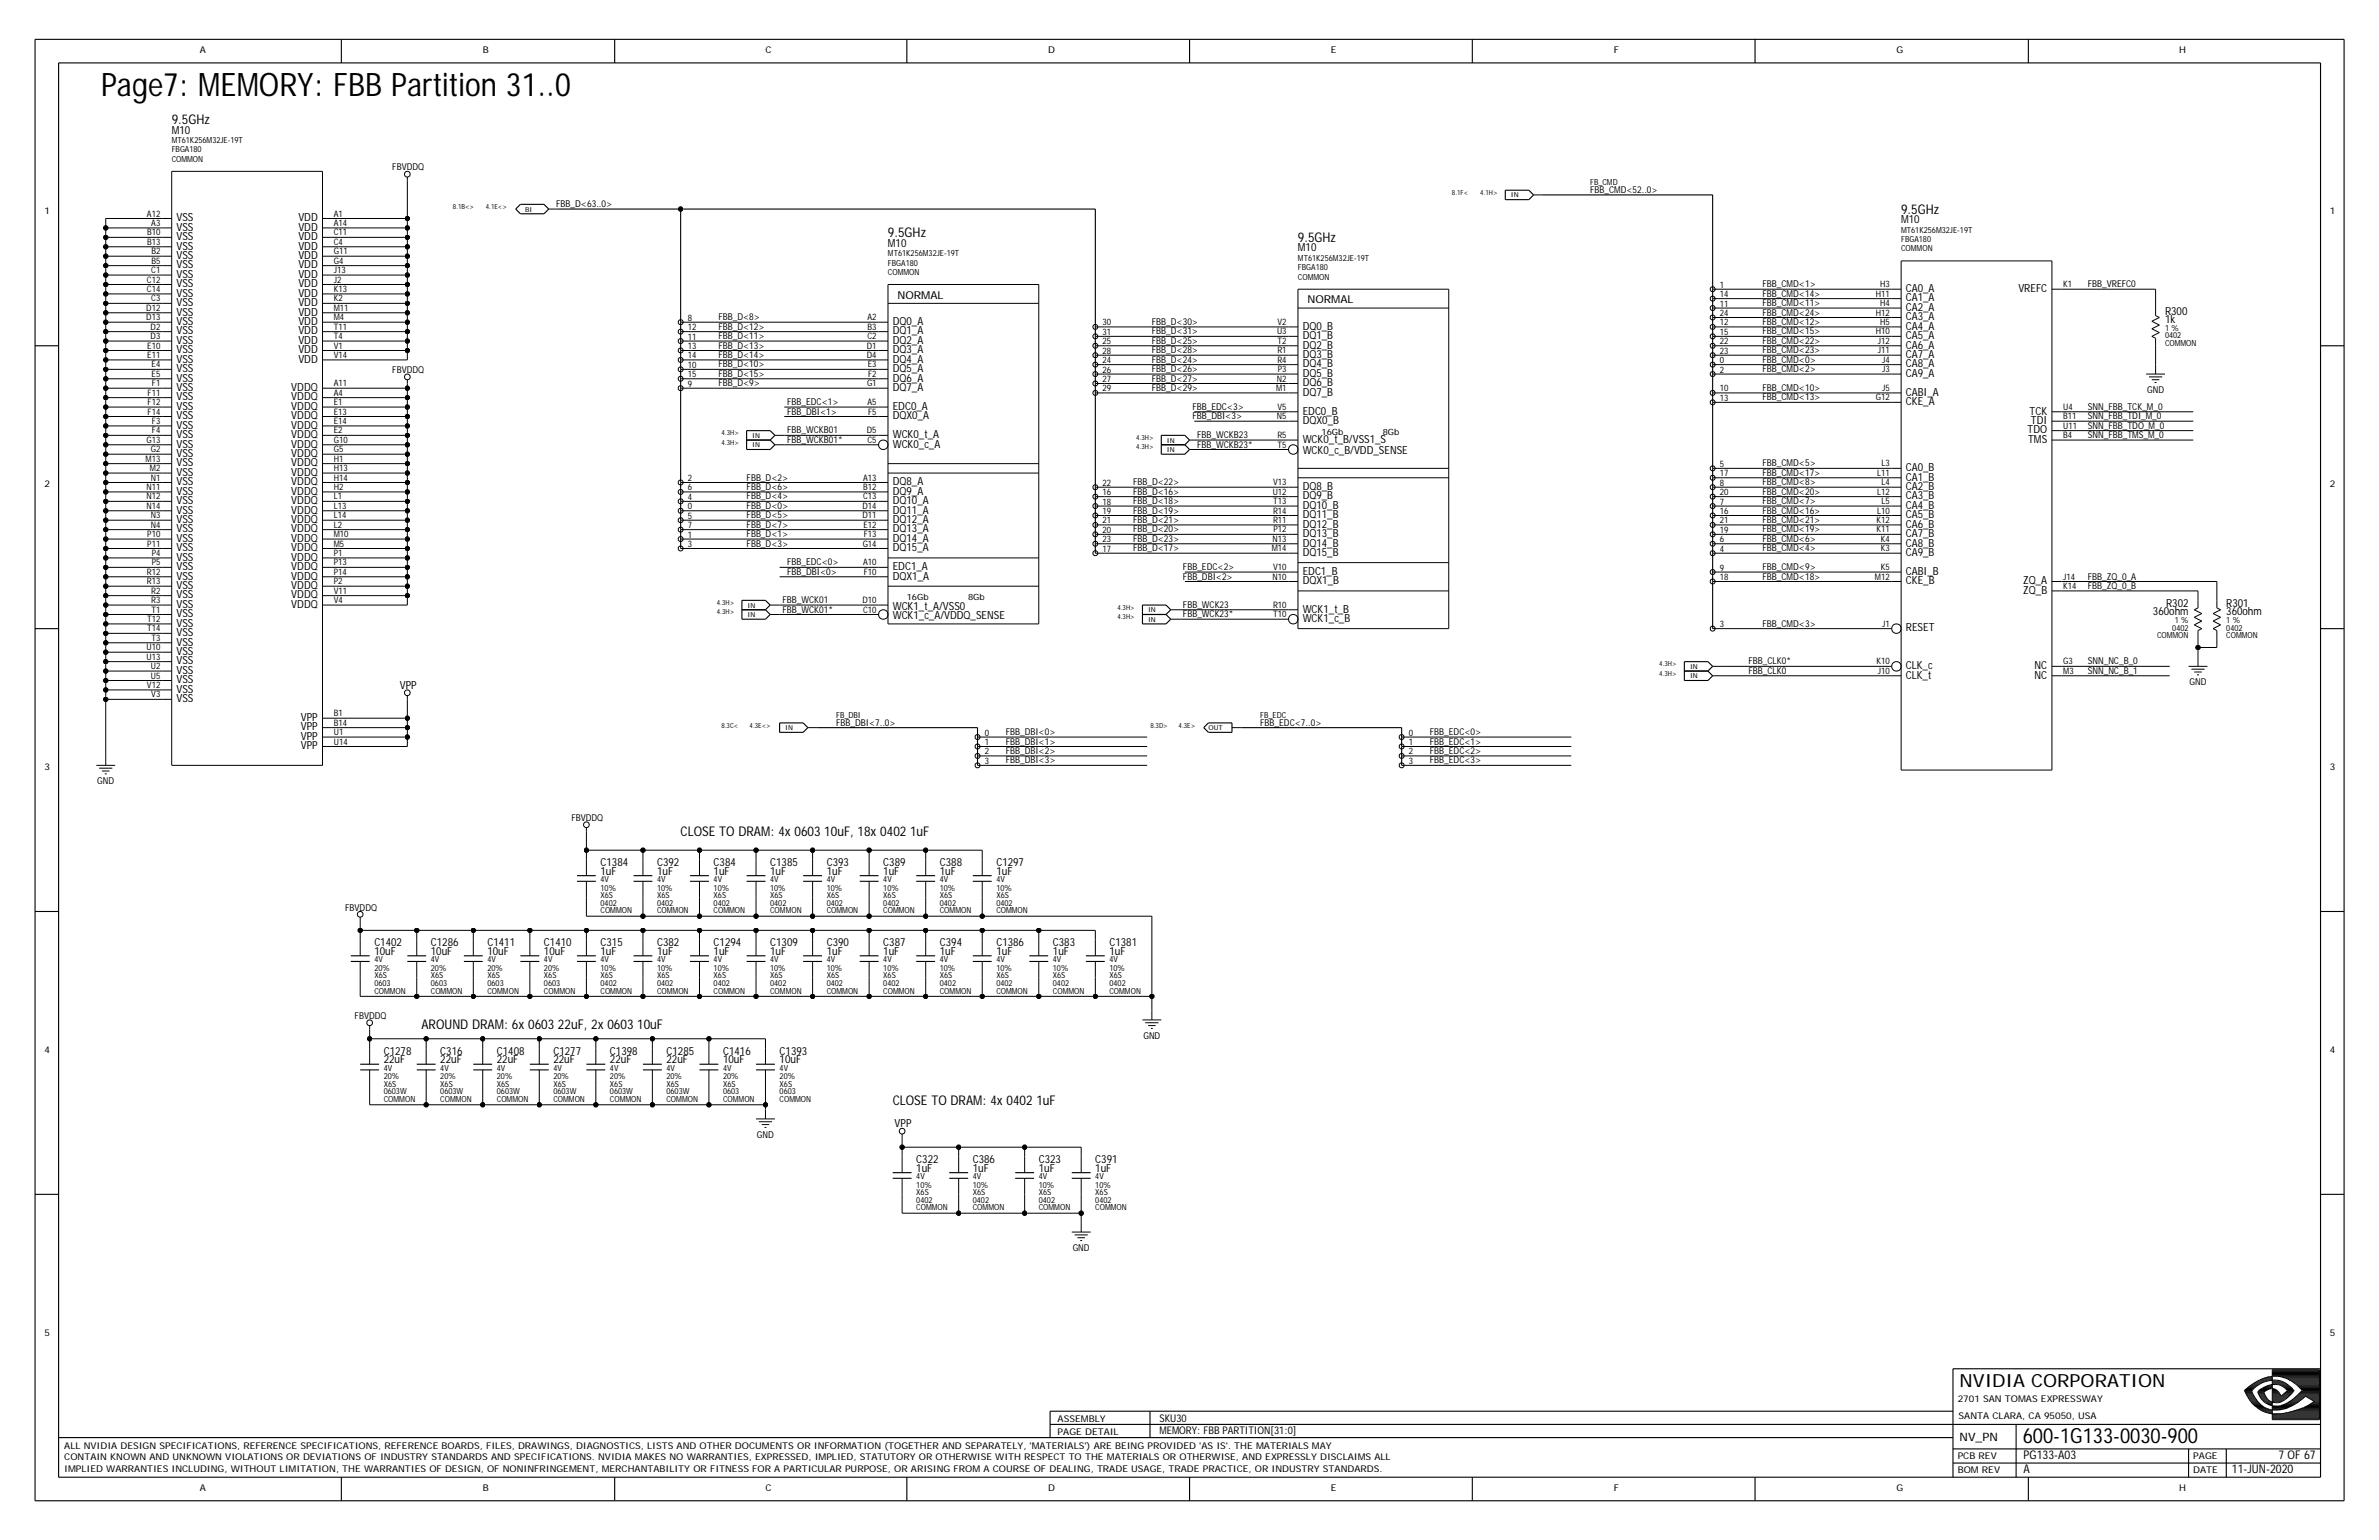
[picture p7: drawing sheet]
<svg xmlns="http://www.w3.org/2000/svg" width="432mm" height="279mm" viewBox="0 0 432 279" stroke-linecap="round" stroke-linejoin="round" font-family="sans-serif">
<defs><g id="words">
<text font-size="5.9" x="18.3" y="17.4">Page7: MEMORY: FBB Partition 31..0</text>
<text font-size="3.8" x="367.1" y="261.8">600-1G133-0030-900</text>
<text font-size="3.3" x="355.7" y="251.6">NVIDIA CORPORATION</text>
<g font-size="2.4">
<text x="31.2" y="22.5">9.5GHz</text>
<text x="345.1" y="38.8">9.5GHz</text>
<text x="161.2" y="43.1">9.5GHz</text>
<text x="235.6" y="43.9">9.5GHz</text>
<text x="123.5" y="151.7">CLOSE TO DRAM: 4x 0603 10uF, 18x 0402 1uF</text>
<text x="76.5" y="186.8">AROUND DRAM: 6x 0603 22uF, 2x 0603 10uF</text>
<text x="162" y="200.4">CLOSE TO DRAM: 4x 0402 1uF</text>
</g>
<g font-size="2.2">
<text x="367.3" y="267.3">A</text>
<text x="367.3" y="264.8">PG133-A03</text>
<text x="405.1" y="267.3">11-JUN-2020</text>
<text x="413.5" y="264.8">7 OF 67</text>
</g>
<text font-size="2.1" x="355.7" y="261.5">NV_PN</text>
<g font-size="2">
<text x="31.2" y="24.2">M10</text>
<text x="32" y="41.9">VSS</text>
<text x="32" y="40.2">VSS</text>
<text x="54.2" y="41.9">VDD</text>
<text x="54.2" y="40.2">VDD</text>
<text x="345.1" y="40.5">M10</text>
<text x="32" y="47">VSS</text>
<text x="32" y="45.3">VSS</text>
<text x="32" y="43.6">VSS</text>
<text x="54.2" y="47">VDD</text>
<text x="54.2" y="45.3">VDD</text>
<text x="54.2" y="43.6">VDD</text>
<text x="161.2" y="44.8">M10</text>
<text x="235.6" y="45.6">M10</text>
<text x="32" y="50.4">VSS</text>
<text x="32" y="48.7">VSS</text>
<text x="32" y="53.8">VSS</text>
<text x="32" y="52.1">VSS</text>
<text x="54.2" y="53.8">VDD</text>
<text x="54.2" y="52.1">VDD</text>
<text x="54.2" y="50.4">VDD</text>
<text x="54.2" y="48.7">VDD</text>
<text x="345.9" y="53">CA0_A</text>
<text x="366.3" y="53">VREFC</text>
<text x="32" y="59">VSS</text>
<text x="32" y="57.3">VSS</text>
<text x="32" y="55.5">VSS</text>
<text x="54.2" y="59">VDD</text>
<text x="54.2" y="57.3">VDD</text>
<text x="54.2" y="55.5">VDD</text>
<text x="162" y="59">DQ0_A</text>
<text x="162.9" y="54.2">NORMAL</text>
<text x="236.4" y="59.8">DQ0_B</text>
<text x="237.3" y="55">NORMAL</text>
<text x="345.9" y="59.8">CA4_A</text>
<text x="345.9" y="56.4">CA2_A</text>
<text x="345.9" y="54.7">CA1_A</text>
<text x="345.9" y="58.1">CA3_A</text>
<text x="393" y="57.1">R300</text>
<text x="393" y="58.6">1k</text>
<text x="32" y="64.1">VSS</text>
<text x="32" y="62.4">VSS</text>
<text x="32" y="60.7">VSS</text>
<text x="32" y="65.8">VSS</text>
<text x="54.2" y="65.8">VDD</text>
<text x="54.2" y="64.1">VDD</text>
<text x="54.2" y="62.4">VDD</text>
<text x="54.2" y="60.7">VDD</text>
<text x="162" y="60.7">DQ1_A</text>
<text x="162" y="65.8">DQ4_A</text>
<text x="162" y="64.1">DQ3_A</text>
<text x="162" y="62.4">DQ2_A</text>
<text x="236.4" y="65">DQ3_B</text>
<text x="236.4" y="63.2">DQ2_B</text>
<text x="236.4" y="61.5">DQ1_B</text>
<text x="345.9" y="65">CA7_A</text>
<text x="345.9" y="63.2">CA6_A</text>
<text x="345.9" y="61.5">CA5_A</text>
<text x="32" y="70.9">VSS</text>
<text x="32" y="69.2">VSS</text>
<text x="32" y="67.5">VSS</text>
<text x="52.9" y="70.9">VDDQ</text>
<text x="162" y="70.9">DQ7_A</text>
<text x="162" y="67.5">DQ5_A</text>
<text x="162" y="69.2">DQ6_A</text>
<text x="236.4" y="70.1">DQ6_B</text>
<text x="236.4" y="71.8">DQ7_B</text>
<text x="236.4" y="68.4">DQ5_B</text>
<text x="236.4" y="66.7">DQ4_B</text>
<text x="345.9" y="71.8">CABI_A</text>
<text x="345.9" y="68.4">CA9_A</text>
<text x="345.9" y="66.7">CA8_A</text>
<text x="32" y="77.8">VSS</text>
<text x="32" y="76.1">VSS</text>
<text x="32" y="74.4">VSS</text>
<text x="32" y="72.7">VSS</text>
<text x="52.9" y="77.8">VDDQ</text>
<text x="52.9" y="76.1">VDDQ</text>
<text x="52.9" y="74.4">VDDQ</text>
<text x="52.9" y="72.7">VDDQ</text>
<text x="162" y="76.1">DQX0_A</text>
<text x="162" y="74.4">EDC0_A</text>
<text x="236.4" y="75.2">EDC0_B</text>
<text x="236.4" y="76.9">DQX0_B</text>
<text x="345.9" y="73.5">CKE_A</text>
<text x="368.4" y="75.2">TCK</text>
<text x="368.6" y="76.9">TDI</text>
<text x="32" y="82.9">VSS</text>
<text x="32" y="81.2">VSS</text>
<text x="32" y="79.5">VSS</text>
<text x="52.9" y="82.9">VDDQ</text>
<text x="52.9" y="81.2">VDDQ</text>
<text x="52.9" y="79.5">VDDQ</text>
<text x="162" y="81.2">WCK0_c_A</text>
<text x="162" y="79.5">WCK0_t_A</text>
<text x="236.4" y="80.4">WCK0_t_B/VSS1_S</text>
<text x="236.4" y="82.4">WCK0_c_B/VDD_SENSE</text>
<text x="368" y="78.6">TDO</text>
<text x="368.1" y="80.4">TMS</text>
<text x="32" y="89.8">VSS</text>
<text x="32" y="88.1">VSS</text>
<text x="32" y="86.3">VSS</text>
<text x="32" y="84.6">VSS</text>
<text x="52.9" y="89.8">VDDQ</text>
<text x="52.9" y="88.1">VDDQ</text>
<text x="52.9" y="86.3">VDDQ</text>
<text x="52.9" y="84.6">VDDQ</text>
<text x="162" y="88.1">DQ8_A</text>
<text x="162" y="89.8">DQ9_A</text>
<text x="236.4" y="88.9">DQ8_B</text>
<text x="345.9" y="85.5">CA0_B</text>
<text x="345.9" y="87.2">CA1_B</text>
<text x="345.9" y="88.9">CA2_B</text>
<text x="32" y="94.9">VSS</text>
<text x="32" y="91.5">VSS</text>
<text x="32" y="93.2">VSS</text>
<text x="52.9" y="93.2">VDDQ</text>
<text x="52.9" y="91.5">VDDQ</text>
<text x="52.9" y="94.9">VDDQ</text>
<text x="162" y="94.9">DQ12_A</text>
<text x="162" y="93.2">DQ11_A</text>
<text x="162" y="91.5">DQ10_A</text>
<text x="236.4" y="95.7">DQ12_B</text>
<text x="236.4" y="94">DQ11_B</text>
<text x="236.4" y="92.3">DQ10_B</text>
<text x="236.4" y="90.6">DQ9_B</text>
<text x="345.9" y="92.3">CA4_B</text>
<text x="345.9" y="94">CA5_B</text>
<text x="345.9" y="95.7">CA6_B</text>
<text x="345.9" y="90.6">CA3_B</text>
<text x="32" y="101.7">VSS</text>
<text x="32" y="100">VSS</text>
<text x="32" y="98.3">VSS</text>
<text x="32" y="96.6">VSS</text>
<text x="52.9" y="101.7">VDDQ</text>
<text x="52.9" y="96.6">VDDQ</text>
<text x="52.9" y="100">VDDQ</text>
<text x="52.9" y="98.3">VDDQ</text>
<text x="162" y="98.3">DQ14_A</text>
<text x="162" y="100">DQ15_A</text>
<text x="162" y="96.6">DQ13_A</text>
<text x="236.4" y="100.9">DQ15_B</text>
<text x="236.4" y="97.5">DQ13_B</text>
<text x="236.4" y="99.2">DQ14_B</text>
<text x="345.9" y="100.9">CA9_B</text>
<text x="345.9" y="99.2">CA8_B</text>
<text x="345.9" y="97.5">CA7_B</text>
<text x="32" y="106.9">VSS</text>
<text x="32" y="105.2">VSS</text>
<text x="32" y="103.4">VSS</text>
<text x="52.9" y="106.9">VDDQ</text>
<text x="52.9" y="105.2">VDDQ</text>
<text x="52.9" y="103.4">VDDQ</text>
<text x="162" y="103.4">EDC1_A</text>
<text x="162" y="105.2">DQX1_A</text>
<text x="236.4" y="104.3">EDC1_B</text>
<text x="236.4" y="106">DQX1_B</text>
<text x="345.9" y="104.3">CABI_B</text>
<text x="345.9" y="106">CKE_B</text>
<text x="367.2" y="106">ZQ_A</text>
<text x="367.2" y="107.7">ZQ_B</text>
<text x="32" y="113.7">VSS</text>
<text x="32" y="112">VSS</text>
<text x="32" y="110.3">VSS</text>
<text x="32" y="108.6">VSS</text>
<text x="52.9" y="110.3">VDDQ</text>
<text x="52.9" y="108.6">VDDQ</text>
<text x="162" y="110.6">WCK1_t_A/VSS0</text>
<text x="162" y="112.3">WCK1_c_A/VDDQ_SENSE</text>
<text x="236.4" y="111.1">WCK1_t_B</text>
<text x="236.4" y="112.9">WCK1_c_B</text>
<text x="390.8" y="111.7">360ohm</text>
<text x="393.2" y="110.1">R302</text>
<text x="404.1" y="110.1">R301</text>
<text x="404.1" y="111.7">360ohm</text>
<text x="32" y="118.8">VSS</text>
<text x="32" y="117.1">VSS</text>
<text x="32" y="115.4">VSS</text>
<text x="345.9" y="114.6">RESET</text>
<text x="32" y="125.7">VSS</text>
<text x="32" y="124">VSS</text>
<text x="32" y="122.3">VSS</text>
<text x="32" y="120.6">VSS</text>
<text x="72.6" y="125">VPP</text>
<text x="345.9" y="121.4">CLK_c</text>
<text x="345.9" y="123.1">CLK_t</text>
<text x="369.3" y="123.1">NC</text>
<text x="369.3" y="121.4">NC</text>
<text x="32" y="127.4">VSS</text>
<text x="54.6" y="130.8">VPP</text>
<text x="54.6" y="135.9">VPP</text>
<text x="54.6" y="134.2">VPP</text>
<text x="54.6" y="132.5">VPP</text>
<text x="109" y="157.2">C1384</text>
<text x="109" y="158.7">1uF</text>
<text x="119.3" y="157.2">C392</text>
<text x="119.3" y="158.7">1uF</text>
<text x="129.5" y="157.2">C384</text>
<text x="129.5" y="158.7">1uF</text>
<text x="139.8" y="157.2">C1385</text>
<text x="139.8" y="158.7">1uF</text>
<text x="150.1" y="157.2">C393</text>
<text x="150.1" y="158.7">1uF</text>
<text x="160.3" y="157.2">C389</text>
<text x="160.3" y="158.7">1uF</text>
<text x="170.6" y="157.2">C388</text>
<text x="170.6" y="158.7">1uF</text>
<text x="180.8" y="157.2">C1297</text>
<text x="180.8" y="158.7">1uF</text>
<text x="67.9" y="171.7">C1402</text>
<text x="67.9" y="173.2">10uF</text>
<text x="78.2" y="171.7">C1286</text>
<text x="78.2" y="173.2">10uF</text>
<text x="88.5" y="171.7">C1411</text>
<text x="88.5" y="173.2">10uF</text>
<text x="98.7" y="171.7">C1410</text>
<text x="98.7" y="173.2">10uF</text>
<text x="109" y="171.7">C315</text>
<text x="109" y="173.2">1uF</text>
<text x="119.3" y="171.7">C382</text>
<text x="119.3" y="173.2">1uF</text>
<text x="129.5" y="171.7">C1294</text>
<text x="129.5" y="173.2">1uF</text>
<text x="139.8" y="171.7">C1309</text>
<text x="139.8" y="173.2">1uF</text>
<text x="150.1" y="171.7">C390</text>
<text x="150.1" y="173.2">1uF</text>
<text x="160.3" y="171.7">C387</text>
<text x="160.3" y="173.2">1uF</text>
<text x="170.6" y="171.7">C394</text>
<text x="170.6" y="173.2">1uF</text>
<text x="180.8" y="171.7">C1386</text>
<text x="180.8" y="173.2">1uF</text>
<text x="191.1" y="171.7">C383</text>
<text x="191.1" y="173.2">1uF</text>
<text x="201.4" y="171.7">C1381</text>
<text x="201.4" y="173.2">1uF</text>
<text x="69.7" y="191.4">C1278</text>
<text x="79.9" y="191.4">C316</text>
<text x="90.2" y="191.4">C1408</text>
<text x="100.4" y="191.4">C1277</text>
<text x="110.7" y="191.4">C1398</text>
<text x="121" y="191.4">C1285</text>
<text x="131.2" y="191.4">C1416</text>
<text x="141.5" y="191.4">C1393</text>
<text x="69.7" y="192.9">22uF</text>
<text x="79.9" y="192.9">22uF</text>
<text x="90.2" y="192.9">22uF</text>
<text x="100.4" y="192.9">22uF</text>
<text x="110.7" y="192.9">22uF</text>
<text x="121" y="192.9">22uF</text>
<text x="131.2" y="192.9">10uF</text>
<text x="141.5" y="192.9">10uF</text>
<text x="162.4" y="204.5">VPP</text>
<text x="166.3" y="211">C322</text>
<text x="166.3" y="212.6">1uF</text>
<text x="176.6" y="211">C386</text>
<text x="176.6" y="212.6">1uF</text>
<text x="188.5" y="211">C323</text>
<text x="188.5" y="212.6">1uF</text>
<text x="198.8" y="211">C391</text>
<text x="198.8" y="212.6">1uF</text>
</g>
<g font-size="1.9">
<text x="210.4" y="257.9">SKU30</text>
<text x="210.4" y="260.1">MEMORY: FBB PARTITION[31:0]</text>
</g>
<g font-size="1.7">
<text x="36.3" y="9.7">A</text>
<text x="87.6" y="9.7">B</text>
<text x="138.9" y="9.7">C</text>
<text x="190.3" y="9.7">D</text>
<text x="241.6" y="9.7">E</text>
<text x="292.9" y="9.7">F</text>
<text x="344.2" y="9.7">G</text>
<text x="395.5" y="9.7">H</text>
<text x="71.2" y="30.9">FBVDDQ</text>
<text x="288.6" y="35">FBB_CMD&lt;52..0&gt;</text>
<text x="8.1" y="38.8">1</text>
<text x="101" y="37.6">FBB_D&lt;63..0&gt;</text>
<text x="422.9" y="38.8">1</text>
<text x="319.9" y="53.8">FBB_CMD&lt;14&gt;</text>
<text x="319.9" y="52.1">FBB_CMD&lt;1&gt;</text>
<text x="378.9" y="52.1">FBB_VREFC0</text>
<text x="130.4" y="59.8">FBB_D&lt;12&gt;</text>
<text x="130.4" y="58.1">FBB_D&lt;8&gt;</text>
<text x="209.1" y="59">FBB_D&lt;30&gt;</text>
<text x="319.9" y="59">FBB_CMD&lt;12&gt;</text>
<text x="319.9" y="55.5">FBB_CMD&lt;11&gt;</text>
<text x="319.9" y="57.3">FBB_CMD&lt;24&gt;</text>
<text x="130.4" y="65">FBB_D&lt;14&gt;</text>
<text x="130.4" y="63.2">FBB_D&lt;13&gt;</text>
<text x="130.4" y="61.5">FBB_D&lt;11&gt;</text>
<text x="209.1" y="65.8">FBB_D&lt;24&gt;</text>
<text x="209.1" y="64.1">FBB_D&lt;28&gt;</text>
<text x="209.1" y="62.4">FBB_D&lt;25&gt;</text>
<text x="209.1" y="60.7">FBB_D&lt;31&gt;</text>
<text x="319.9" y="65.8">FBB_CMD&lt;0&gt;</text>
<text x="319.9" y="64.1">FBB_CMD&lt;23&gt;</text>
<text x="319.9" y="62.4">FBB_CMD&lt;22&gt;</text>
<text x="319.9" y="60.7">FBB_CMD&lt;15&gt;</text>
<text x="71.2" y="67.7">FBVDDQ</text>
<text x="130.4" y="70.1">FBB_D&lt;9&gt;</text>
<text x="130.4" y="66.7">FBB_D&lt;10&gt;</text>
<text x="130.4" y="68.4">FBB_D&lt;15&gt;</text>
<text x="209.1" y="69.2">FBB_D&lt;27&gt;</text>
<text x="209.1" y="70.9">FBB_D&lt;29&gt;</text>
<text x="209.1" y="67.5">FBB_D&lt;26&gt;</text>
<text x="319.9" y="70.9">FBB_CMD&lt;10&gt;</text>
<text x="319.9" y="67.5">FBB_CMD&lt;2&gt;</text>
<text x="389.7" y="71.3">GND</text>
<text x="142.9" y="75.2">FBB_DBI&lt;1&gt;</text>
<text x="142.9" y="73.5">FBB_EDC&lt;1&gt;</text>
<text x="216.4" y="74.4">FBB_EDC&lt;3&gt;</text>
<text x="216.4" y="76.1">FBB_DBI&lt;3&gt;</text>
<text x="319.9" y="72.7">FBB_CMD&lt;13&gt;</text>
<text x="378.9" y="74.4">SNN_FBB_TCK_M_0</text>
<text x="378.9" y="76.1">SNN_FBB_TDI_M_0</text>
<text x="378.9" y="77.8">SNN_FBB_TDO_M_0</text>
<text x="142.9" y="80.4">FBB_WCKB01*</text>
<text x="142.9" y="78.6">FBB_WCKB01</text>
<text x="217.3" y="79.5">FBB_WCKB23</text>
<text x="217.3" y="81.2">FBB_WCKB23*</text>
<text x="378.9" y="79.5">SNN_FBB_TMS_M_0</text>
<text x="8.1" y="88.4">2</text>
<text x="135.5" y="87.2">FBB_D&lt;2&gt;</text>
<text x="135.5" y="88.9">FBB_D&lt;6&gt;</text>
<text x="205.6" y="89.8">FBB_D&lt;16&gt;</text>
<text x="205.6" y="88.1">FBB_D&lt;22&gt;</text>
<text x="319.9" y="84.6">FBB_CMD&lt;5&gt;</text>
<text x="319.9" y="86.3">FBB_CMD&lt;17&gt;</text>
<text x="319.9" y="88.1">FBB_CMD&lt;8&gt;</text>
<text x="319.9" y="89.8">FBB_CMD&lt;20&gt;</text>
<text x="422.9" y="88.4">2</text>
<text x="135.5" y="95.7">FBB_D&lt;7&gt;</text>
<text x="135.5" y="94">FBB_D&lt;5&gt;</text>
<text x="135.5" y="92.3">FBB_D&lt;0&gt;</text>
<text x="135.5" y="90.6">FBB_D&lt;4&gt;</text>
<text x="205.6" y="94.9">FBB_D&lt;21&gt;</text>
<text x="205.6" y="93.2">FBB_D&lt;19&gt;</text>
<text x="205.6" y="91.5">FBB_D&lt;18&gt;</text>
<text x="319.9" y="91.5">FBB_CMD&lt;7&gt;</text>
<text x="319.9" y="93.2">FBB_CMD&lt;16&gt;</text>
<text x="319.9" y="94.9">FBB_CMD&lt;21&gt;</text>
<text x="135.5" y="97.5">FBB_D&lt;1&gt;</text>
<text x="135.5" y="99.2">FBB_D&lt;3&gt;</text>
<text x="205.6" y="100">FBB_D&lt;17&gt;</text>
<text x="205.6" y="96.6">FBB_D&lt;20&gt;</text>
<text x="205.6" y="98.3">FBB_D&lt;23&gt;</text>
<text x="319.9" y="100">FBB_CMD&lt;4&gt;</text>
<text x="319.9" y="98.3">FBB_CMD&lt;6&gt;</text>
<text x="319.9" y="96.6">FBB_CMD&lt;19&gt;</text>
<text x="142.9" y="102.6">FBB_EDC&lt;0&gt;</text>
<text x="142.9" y="104.3">FBB_DBI&lt;0&gt;</text>
<text x="214.7" y="103.4">FBB_EDC&lt;2&gt;</text>
<text x="214.7" y="105.2">FBB_DBI&lt;2&gt;</text>
<text x="319.9" y="103.4">FBB_CMD&lt;9&gt;</text>
<text x="319.9" y="105.2">FBB_CMD&lt;18&gt;</text>
<text x="378.9" y="105.2">FBB_ZQ_0_A</text>
<text x="378.9" y="106.9">FBB_ZQ_0_B</text>
<text x="142" y="109.4">FBB_WCK01</text>
<text x="142" y="111.1">FBB_WCK01*</text>
<text x="214.7" y="110.3">FBB_WCK23</text>
<text x="214.7" y="112">FBB_WCK23*</text>
<text x="319.9" y="113.7">FBB_CMD&lt;3&gt;</text>
<text x="317.4" y="120.6">FBB_CLK0*</text>
<text x="317.4" y="122.3">FBB_CLK0</text>
<text x="378.9" y="122.3">SNN_NC_B_1</text>
<text x="378.9" y="120.6">SNN_NC_B_0</text>
<text x="397.4" y="124.3">GND</text>
<text x="151.8" y="131.7">FBB_DBI&lt;7..0&gt;</text>
<text x="228.7" y="131.7">FBB_EDC&lt;7..0&gt;</text>
<text x="182.6" y="136.8">FBB_DBI&lt;2&gt;</text>
<text x="182.6" y="135.1">FBB_DBI&lt;1&gt;</text>
<text x="182.6" y="133.4">FBB_DBI&lt;0&gt;</text>
<text x="259.5" y="136.8">FBB_EDC&lt;2&gt;</text>
<text x="259.5" y="135.1">FBB_EDC&lt;1&gt;</text>
<text x="259.5" y="133.4">FBB_EDC&lt;0&gt;</text>
<text x="8.1" y="139.7">3</text>
<text x="17.6" y="142.3">GND</text>
<text x="182.6" y="138.5">FBB_DBI&lt;3&gt;</text>
<text x="259.5" y="138.5">FBB_EDC&lt;3&gt;</text>
<text x="422.9" y="139.7">3</text>
<text x="103.7" y="148.9">FBVDDQ</text>
<text x="62.7" y="165.2">FBVDDQ</text>
<text x="64.4" y="184.9">FBVDDQ</text>
<text x="8.1" y="191">4</text>
<text x="207.5" y="188.5">GND</text>
<text x="422.9" y="191">4</text>
<text x="137.4" y="206.4">GND</text>
<text x="194.7" y="227">GND</text>
<text x="8.1" y="242.3">5</text>
<text x="422.9" y="242.3">5</text>
<text x="192" y="257.9">ASSEMBLY</text>
<text x="355.3" y="254.3">2701 SAN TOMAS EXPRESSWAY</text>
<text x="355.5" y="257.4">SANTA CLARA, CA 95050, USA</text>
<text x="11.7" y="262.9">ALL NVIDIA DESIGN SPECIFICATIONS, REFERENCE SPECIFICATIONS, REFERENCE BOARDS, FILES, DRAWINGS, DIAGNOSTICS, LISTS AND OTHER DOCUMENTS OR INFORMATION (TOGETHER AND SEPARATELY, 'MATERIALS') ARE BEING PROVIDED 'AS IS'. THE MATERIALS MAY</text>
<text x="192" y="260.3">PAGE DETAIL</text>
<text x="11.7" y="264.9">CONTAIN KNOWN AND UNKNOWN VIOLATIONS OR DEVIATIONS OF INDUSTRY STANDARDS AND SPECIFICATIONS. NVIDIA MAKES NO WARRANTIES, EXPRESSED, IMPLIED, STATUTORY OR OTHERWISE WITH RESPECT TO THE MATERIALS OR OTHERWISE, AND EXPRESSLY DISCLAIMS ALL</text>
<text x="11.7" y="267.2">IMPLIED WARRANTIES INCLUDING, WITHOUT LIMITATION, THE WARRANTIES OF DESIGN, OF NONINFRINGEMENT, MERCHANTABILITY OR FITNESS FOR A PARTICULAR PURPOSE, OR ARISING FROM A COURSE OF DEALING, TRADE USAGE, TRADE PRACTICE, OR INDUSTRY STANDARDS.</text>
<text x="355.3" y="267.3">BOM REV</text>
<text x="355.3" y="264.8">PCB REV</text>
<text x="398.1" y="264.8">PAGE</text>
<text x="398.1" y="267.3">DATE</text>
<text x="36.3" y="270.6">A</text>
<text x="87.6" y="270.6">B</text>
<text x="138.9" y="270.6">C</text>
<text x="190.3" y="270.6">D</text>
<text x="241.6" y="270.6">E</text>
<text x="292.9" y="270.6">F</text>
<text x="344.2" y="270.6">G</text>
<text x="395.5" y="270.6">H</text>
</g>
<g font-size="1.6">
<text x="26.7" y="39.3">A12</text>
<text x="27.5" y="41">A3</text>
<text x="60.6" y="41">A14</text>
<text x="60.6" y="39.3">A1</text>
<text x="26.7" y="44.4">B13</text>
<text x="26.7" y="42.7">B10</text>
<text x="27.5" y="47.9">B5</text>
<text x="27.5" y="46.1">B2</text>
<text x="60.6" y="47.9">G4</text>
<text x="60.6" y="46.1">G11</text>
<text x="60.6" y="44.4">C4</text>
<text x="60.6" y="42.7">C11</text>
<text x="26.7" y="53">C14</text>
<text x="26.7" y="51.3">C12</text>
<text x="27.5" y="49.6">C1</text>
<text x="60.6" y="53">K13</text>
<text x="60.6" y="51.3">J2</text>
<text x="60.6" y="49.6">J13</text>
<text x="312.2" y="53.9">14</text>
<text x="312.2" y="52.2">1</text>
<text x="340.5" y="53.8">H11</text>
<text x="341.2" y="52.1">H3</text>
<text x="374.5" y="52.1">K1</text>
<text x="26.6" y="58.1">D13</text>
<text x="26.6" y="56.4">D12</text>
<text x="27.3" y="59.8">D2</text>
<text x="27.5" y="54.7">C3</text>
<text x="60.6" y="59.8">T11</text>
<text x="60.6" y="58.1">M4</text>
<text x="60.6" y="56.4">M11</text>
<text x="60.6" y="54.7">K2</text>
<text x="124.8" y="59.9">12</text>
<text x="124.8" y="58.2">8</text>
<text x="157.5" y="58.1">A2</text>
<text x="157.5" y="59.8">B3</text>
<text x="200.1" y="59">30</text>
<text x="231.9" y="59">V2</text>
<text x="312.2" y="59">12</text>
<text x="312.2" y="57.3">24</text>
<text x="312.2" y="55.6">11</text>
<text x="340.5" y="57.3">H12</text>
<text x="341.2" y="59">H5</text>
<text x="341.2" y="55.5">H4</text>
<text x="26.7" y="65">E11</text>
<text x="26.7" y="63.2">E10</text>
<text x="27.3" y="61.5">D3</text>
<text x="60.6" y="65">V14</text>
<text x="60.6" y="63.2">V1</text>
<text x="60.6" y="61.5">T4</text>
<text x="124.8" y="63.3">13</text>
<text x="124.8" y="65">14</text>
<text x="124.8" y="61.6">11</text>
<text x="157.4" y="65">D4</text>
<text x="157.4" y="63.2">D1</text>
<text x="157.5" y="61.5">C2</text>
<text x="200.1" y="60.7">31</text>
<text x="200.1" y="62.5">25</text>
<text x="200.1" y="65.9">24</text>
<text x="200.1" y="64.2">28</text>
<text x="231.8" y="60.7">U3</text>
<text x="231.8" y="65.8">R4</text>
<text x="231.8" y="64.1">R1</text>
<text x="231.9" y="62.4">T2</text>
<text x="312.2" y="65.9">0</text>
<text x="312.2" y="64.2">23</text>
<text x="312.2" y="62.5">22</text>
<text x="312.2" y="60.7">15</text>
<text x="340.5" y="60.7">H10</text>
<text x="340.8" y="64.1">J11</text>
<text x="340.8" y="62.4">J12</text>
<text x="341.6" y="65.8">J4</text>
<text x="26.8" y="71.8">F11</text>
<text x="27.5" y="68.4">E5</text>
<text x="27.5" y="66.7">E4</text>
<text x="27.6" y="70.1">F1</text>
<text x="60.6" y="71.8">A4</text>
<text x="60.6" y="70.1">A11</text>
<text x="124.8" y="70.2">9</text>
<text x="124.8" y="68.4">15</text>
<text x="124.8" y="66.7">10</text>
<text x="157.4" y="70.1">G1</text>
<text x="157.5" y="66.7">E3</text>
<text x="157.6" y="68.4">F2</text>
<text x="200.1" y="67.6">26</text>
<text x="200.1" y="69.3">27</text>
<text x="200.1" y="71">29</text>
<text x="231.6" y="70.9">M1</text>
<text x="231.8" y="69.2">N2</text>
<text x="231.9" y="67.5">P3</text>
<text x="312.2" y="71">10</text>
<text x="312.2" y="67.6">2</text>
<text x="341.6" y="70.9">J5</text>
<text x="341.6" y="67.5">J3</text>
<text x="26.8" y="75.2">F14</text>
<text x="26.8" y="73.5">F12</text>
<text x="27.6" y="76.9">F3</text>
<text x="60.6" y="76.9">E14</text>
<text x="60.6" y="75.2">E13</text>
<text x="60.6" y="73.5">E1</text>
<text x="157.5" y="73.5">A5</text>
<text x="157.6" y="75.2">F5</text>
<text x="231.8" y="76.1">N5</text>
<text x="231.9" y="74.4">V5</text>
<text x="312.2" y="72.7">13</text>
<text x="340.5" y="72.7">G12</text>
<text x="374.5" y="77.8">U11</text>
<text x="374.5" y="76.1">B11</text>
<text x="374.5" y="74.4">U4</text>
<text x="26.4" y="83.8">M13</text>
<text x="26.6" y="80.4">G13</text>
<text x="27.4" y="82.1">G2</text>
<text x="27.6" y="78.6">F4</text>
<text x="60.6" y="83.8">H1</text>
<text x="60.6" y="82.1">G5</text>
<text x="60.6" y="80.4">G10</text>
<text x="60.6" y="78.6">E2</text>
<text x="157.4" y="78.6">D5</text>
<text x="157.5" y="80.4">C5</text>
<text x="231.8" y="79.5">R5</text>
<text x="231.9" y="81.2">T5</text>
<text x="239.9" y="79">16Gb</text>
<text x="251" y="79">8Gb</text>
<text x="374.5" y="79.5">B4</text>
<text x="26.6" y="88.9">N11</text>
<text x="27.2" y="85.5">M2</text>
<text x="27.4" y="87.2">N1</text>
<text x="60.6" y="88.9">H2</text>
<text x="60.6" y="87.2">H14</text>
<text x="60.6" y="85.5">H13</text>
<text x="124.8" y="87.3">2</text>
<text x="124.8" y="89">6</text>
<text x="156.7" y="87.2">A13</text>
<text x="156.7" y="88.9">B12</text>
<text x="200.1" y="88.1">22</text>
<text x="200.1" y="89.8">16</text>
<text x="231" y="89.8">U12</text>
<text x="231.1" y="88.1">V13</text>
<text x="312.2" y="89.8">20</text>
<text x="312.2" y="88.1">8</text>
<text x="312.2" y="86.4">17</text>
<text x="312.2" y="84.7">5</text>
<text x="340.7" y="89.8">L12</text>
<text x="340.7" y="86.3">L11</text>
<text x="341.5" y="88.1">L4</text>
<text x="341.5" y="84.6">L3</text>
<text x="26.6" y="92.3">N14</text>
<text x="26.6" y="90.6">N12</text>
<text x="27.4" y="95.7">N4</text>
<text x="27.4" y="94">N3</text>
<text x="60.6" y="95.7">L2</text>
<text x="60.6" y="94">L14</text>
<text x="60.6" y="92.3">L13</text>
<text x="60.6" y="90.6">L1</text>
<text x="124.8" y="95.8">7</text>
<text x="124.8" y="92.4">0</text>
<text x="124.8" y="94.1">5</text>
<text x="124.8" y="90.7">4</text>
<text x="156.6" y="94">D11</text>
<text x="156.6" y="92.3">D14</text>
<text x="156.7" y="90.6">C13</text>
<text x="156.7" y="95.7">E12</text>
<text x="200.1" y="95">21</text>
<text x="200.1" y="91.5">18</text>
<text x="200.1" y="93.3">19</text>
<text x="231.1" y="94.9">R11</text>
<text x="231.1" y="93.2">R14</text>
<text x="231.1" y="91.5">T13</text>
<text x="312.2" y="95">21</text>
<text x="312.2" y="93.3">16</text>
<text x="312.2" y="91.5">7</text>
<text x="340.6" y="94.9">K12</text>
<text x="340.7" y="93.2">L10</text>
<text x="341.5" y="91.5">L5</text>
<text x="26.7" y="99.2">P11</text>
<text x="26.7" y="97.5">P10</text>
<text x="27.5" y="100.9">P4</text>
<text x="60.6" y="100.9">P1</text>
<text x="60.6" y="99.2">M5</text>
<text x="60.6" y="97.5">M10</text>
<text x="124.8" y="99.2">3</text>
<text x="124.8" y="97.5">1</text>
<text x="156.6" y="99.2">G14</text>
<text x="156.8" y="97.5">F13</text>
<text x="200.1" y="100.1">17</text>
<text x="200.1" y="98.4">23</text>
<text x="200.1" y="96.7">20</text>
<text x="230.8" y="100">M14</text>
<text x="231" y="98.3">N13</text>
<text x="231.2" y="96.6">P12</text>
<text x="312.2" y="100.1">4</text>
<text x="312.2" y="98.4">6</text>
<text x="312.2" y="96.7">19</text>
<text x="340.6" y="96.6">K11</text>
<text x="341.4" y="100">K3</text>
<text x="341.4" y="98.3">K4</text>
<text x="26.6" y="106">R13</text>
<text x="26.6" y="104.3">R12</text>
<text x="27.4" y="107.7">R2</text>
<text x="27.5" y="102.6">P5</text>
<text x="60.6" y="107.7">V11</text>
<text x="60.6" y="106">P2</text>
<text x="60.6" y="104.3">P14</text>
<text x="60.6" y="102.6">P13</text>
<text x="156.7" y="102.6">A10</text>
<text x="156.8" y="104.3">F10</text>
<text x="231" y="105.2">N10</text>
<text x="231.1" y="103.4">V10</text>
<text x="312.2" y="105.2">18</text>
<text x="312.2" y="103.5">9</text>
<text x="340.3" y="105.2">M12</text>
<text x="341.4" y="103.4">K5</text>
<text x="374.5" y="106.9">K14</text>
<text x="374.5" y="105.2">J14</text>
<text x="26.7" y="112.9">T12</text>
<text x="27.4" y="109.4">R3</text>
<text x="27.5" y="111.1">T1</text>
<text x="60.6" y="109.4">V4</text>
<text x="156.6" y="109.4">D10</text>
<text x="156.7" y="111.1">C10</text>
<text x="164.6" y="108.9">16Gb</text>
<text x="175.7" y="108.9">8Gb</text>
<text x="231.1" y="110.3">R10</text>
<text x="231.1" y="112">T10</text>
<text x="312.2" y="113.8">3</text>
<text x="341.6" y="113.7">J1</text>
<text x="26.6" y="119.7">U13</text>
<text x="26.6" y="118">U10</text>
<text x="26.7" y="114.6">T14</text>
<text x="27.5" y="116.3">T3</text>
<text x="26.7" y="124.8">V12</text>
<text x="27.4" y="123.1">U5</text>
<text x="27.4" y="121.4">U2</text>
<text x="340.6" y="120.6">K10</text>
<text x="340.8" y="122.3">J10</text>
<text x="374.5" y="122.3">M3</text>
<text x="374.5" y="120.6">G3</text>
<text x="27.5" y="126.5">V3</text>
<text x="60.6" y="131.7">B14</text>
<text x="60.6" y="130">B1</text>
<text x="60.6" y="135.1">U14</text>
<text x="60.6" y="133.4">U1</text>
<text x="178.7" y="136.9">2</text>
<text x="178.7" y="135.2">1</text>
<text x="178.7" y="133.5">0</text>
<text x="255.7" y="136.9">2</text>
<text x="255.7" y="135.2">1</text>
<text x="255.7" y="133.5">0</text>
<text x="178.7" y="138.6">3</text>
<text x="255.7" y="138.6">3</text>
</g>
<g font-size="1.5">
<text x="31.2" y="26">MT61K256M32JE-19T</text>
<text x="31.2" y="27.7">FBGA180</text>
<text x="31.2" y="29.4">COMMON</text>
<text x="288.6" y="33.7">FB_CMD</text>
<text x="161.2" y="46.5">MT61K256M32JE-19T</text>
<text x="235.6" y="47.3">MT61K256M32JE-19T</text>
<text x="345.1" y="42.2">MT61K256M32JE-19T</text>
<text x="345.1" y="43.9">FBGA180</text>
<text x="345.1" y="45.6">COMMON</text>
<text x="161.2" y="49.9">COMMON</text>
<text x="161.2" y="48.2">FBGA180</text>
<text x="235.6" y="49">FBGA180</text>
<text x="235.6" y="50.8">COMMON</text>
<text x="393" y="60">1 %</text>
<text x="393" y="62.7">COMMON</text>
<text x="393" y="61.4">0402</text>
<text x="394.8" y="113">1 %</text>
<text x="404.1" y="113">1 %</text>
<text x="391.5" y="115.8">COMMON</text>
<text x="394.3" y="114.4">0402</text>
<text x="404.1" y="115.8">COMMON</text>
<text x="404.1" y="114.4">0402</text>
<text x="151.8" y="130.3">FB_DBI</text>
<text x="228.7" y="130.3">FB_EDC</text>
<text x="109" y="160.1">4V</text>
<text x="109" y="161.6">10%</text>
<text x="119.3" y="161.6">10%</text>
<text x="119.3" y="160.1">4V</text>
<text x="129.5" y="160.1">4V</text>
<text x="129.5" y="161.6">10%</text>
<text x="139.8" y="161.6">10%</text>
<text x="139.8" y="160.1">4V</text>
<text x="150.1" y="161.6">10%</text>
<text x="150.1" y="160.1">4V</text>
<text x="160.3" y="161.6">10%</text>
<text x="160.3" y="160.1">4V</text>
<text x="170.6" y="160.1">4V</text>
<text x="170.6" y="161.6">10%</text>
<text x="180.8" y="160.1">4V</text>
<text x="180.8" y="161.6">10%</text>
<text x="109" y="165.7">COMMON</text>
<text x="109" y="164.3">0402</text>
<text x="109" y="163">X6S</text>
<text x="119.3" y="163">X6S</text>
<text x="119.3" y="164.3">0402</text>
<text x="119.3" y="165.7">COMMON</text>
<text x="129.5" y="163">X6S</text>
<text x="129.5" y="164.3">0402</text>
<text x="129.5" y="165.7">COMMON</text>
<text x="139.8" y="165.7">COMMON</text>
<text x="139.8" y="163">X6S</text>
<text x="139.8" y="164.3">0402</text>
<text x="150.1" y="163">X6S</text>
<text x="150.1" y="164.3">0402</text>
<text x="150.1" y="165.7">COMMON</text>
<text x="160.3" y="165.7">COMMON</text>
<text x="160.3" y="164.3">0402</text>
<text x="160.3" y="163">X6S</text>
<text x="170.6" y="164.3">0402</text>
<text x="170.6" y="163">X6S</text>
<text x="170.6" y="165.7">COMMON</text>
<text x="180.8" y="165.7">COMMON</text>
<text x="180.8" y="164.3">0402</text>
<text x="180.8" y="163">X6S</text>
<text x="67.9" y="177.5">X6S</text>
<text x="67.9" y="174.6">4V</text>
<text x="67.9" y="176.1">20%</text>
<text x="67.9" y="178.9">0603</text>
<text x="78.2" y="178.9">0603</text>
<text x="78.2" y="177.5">X6S</text>
<text x="78.2" y="176.1">20%</text>
<text x="78.2" y="174.6">4V</text>
<text x="88.5" y="176.1">20%</text>
<text x="88.5" y="174.6">4V</text>
<text x="88.5" y="178.9">0603</text>
<text x="88.5" y="177.5">X6S</text>
<text x="98.7" y="176.1">20%</text>
<text x="98.7" y="177.5">X6S</text>
<text x="98.7" y="174.6">4V</text>
<text x="98.7" y="178.9">0603</text>
<text x="109" y="176.1">10%</text>
<text x="109" y="178.9">0402</text>
<text x="109" y="177.5">X6S</text>
<text x="109" y="174.6">4V</text>
<text x="119.3" y="178.9">0402</text>
<text x="119.3" y="174.6">4V</text>
<text x="119.3" y="177.5">X6S</text>
<text x="119.3" y="176.1">10%</text>
<text x="129.5" y="178.9">0402</text>
<text x="129.5" y="177.5">X6S</text>
<text x="129.5" y="176.1">10%</text>
<text x="129.5" y="174.6">4V</text>
<text x="139.8" y="174.6">4V</text>
<text x="139.8" y="176.1">10%</text>
<text x="139.8" y="178.9">0402</text>
<text x="139.8" y="177.5">X6S</text>
<text x="150.1" y="178.9">0402</text>
<text x="150.1" y="176.1">10%</text>
<text x="150.1" y="174.6">4V</text>
<text x="150.1" y="177.5">X6S</text>
<text x="160.3" y="178.9">0402</text>
<text x="160.3" y="176.1">10%</text>
<text x="160.3" y="177.5">X6S</text>
<text x="160.3" y="174.6">4V</text>
<text x="170.6" y="176.1">10%</text>
<text x="170.6" y="174.6">4V</text>
<text x="170.6" y="177.5">X6S</text>
<text x="170.6" y="178.9">0402</text>
<text x="180.8" y="174.6">4V</text>
<text x="180.8" y="176.1">10%</text>
<text x="180.8" y="178.9">0402</text>
<text x="180.8" y="177.5">X6S</text>
<text x="191.1" y="176.1">10%</text>
<text x="191.1" y="177.5">X6S</text>
<text x="191.1" y="174.6">4V</text>
<text x="191.1" y="178.9">0402</text>
<text x="201.4" y="178.9">0402</text>
<text x="201.4" y="176.1">10%</text>
<text x="201.4" y="174.6">4V</text>
<text x="201.4" y="177.5">X6S</text>
<text x="67.9" y="180.3">COMMON</text>
<text x="78.2" y="180.3">COMMON</text>
<text x="88.5" y="180.3">COMMON</text>
<text x="98.7" y="180.3">COMMON</text>
<text x="109" y="180.3">COMMON</text>
<text x="119.3" y="180.3">COMMON</text>
<text x="129.5" y="180.3">COMMON</text>
<text x="139.8" y="180.3">COMMON</text>
<text x="150.1" y="180.3">COMMON</text>
<text x="160.3" y="180.3">COMMON</text>
<text x="170.6" y="180.3">COMMON</text>
<text x="180.8" y="180.3">COMMON</text>
<text x="191.1" y="180.3">COMMON</text>
<text x="201.4" y="180.3">COMMON</text>
<text x="69.7" y="194.3">4V</text>
<text x="69.7" y="195.8">20%</text>
<text x="69.7" y="197.2">X6S</text>
<text x="79.9" y="194.3">4V</text>
<text x="79.9" y="195.8">20%</text>
<text x="79.9" y="197.2">X6S</text>
<text x="90.2" y="194.3">4V</text>
<text x="90.2" y="195.8">20%</text>
<text x="90.2" y="197.2">X6S</text>
<text x="100.4" y="194.3">4V</text>
<text x="100.4" y="195.8">20%</text>
<text x="100.4" y="197.2">X6S</text>
<text x="110.7" y="197.2">X6S</text>
<text x="110.7" y="194.3">4V</text>
<text x="110.7" y="195.8">20%</text>
<text x="121" y="197.2">X6S</text>
<text x="121" y="194.3">4V</text>
<text x="121" y="195.8">20%</text>
<text x="131.2" y="197.2">X6S</text>
<text x="131.2" y="194.3">4V</text>
<text x="131.2" y="195.8">20%</text>
<text x="141.5" y="194.3">4V</text>
<text x="141.5" y="197.2">X6S</text>
<text x="141.5" y="195.8">20%</text>
<text x="69.7" y="199.9">COMMON</text>
<text x="69.7" y="198.6">0603W</text>
<text x="79.9" y="199.9">COMMON</text>
<text x="79.9" y="198.6">0603W</text>
<text x="90.2" y="199.9">COMMON</text>
<text x="90.2" y="198.6">0603W</text>
<text x="100.4" y="199.9">COMMON</text>
<text x="100.4" y="198.6">0603W</text>
<text x="110.7" y="198.6">0603W</text>
<text x="110.7" y="199.9">COMMON</text>
<text x="121" y="199.9">COMMON</text>
<text x="121" y="198.6">0603W</text>
<text x="131.2" y="198.6">0603</text>
<text x="131.2" y="199.9">COMMON</text>
<text x="141.5" y="199.9">COMMON</text>
<text x="141.5" y="198.6">0603</text>
<text x="166.3" y="215.5">10%</text>
<text x="166.3" y="214">4V</text>
<text x="176.6" y="215.5">10%</text>
<text x="176.6" y="214">4V</text>
<text x="188.5" y="214">4V</text>
<text x="188.5" y="215.5">10%</text>
<text x="198.8" y="215.5">10%</text>
<text x="198.8" y="214">4V</text>
<text x="166.3" y="218.2">0402</text>
<text x="166.3" y="216.9">X6S</text>
<text x="166.3" y="219.6">COMMON</text>
<text x="176.6" y="218.2">0402</text>
<text x="176.6" y="216.9">X6S</text>
<text x="176.6" y="219.6">COMMON</text>
<text x="188.5" y="219.6">COMMON</text>
<text x="188.5" y="218.2">0402</text>
<text x="188.5" y="216.9">X6S</text>
<text x="198.8" y="219.6">COMMON</text>
<text x="198.8" y="216.9">X6S</text>
<text x="198.8" y="218.2">0402</text>
</g>
<g font-size="1.3">
<text x="263.5" y="35.4">8.1F&lt;</text>
<text x="268.7" y="35.4">4.1H&gt;</text>
<text x="82.2" y="37.9">8.1B&lt;&gt;</text>
<text x="88.2" y="37.9">4.1E&lt;&gt;</text>
<text x="131" y="80.7">4.3H&gt;</text>
<text x="131" y="79">4.3H&gt;</text>
<text x="206.2" y="79.8">4.3H&gt;</text>
<text x="206.2" y="81.6">4.3H&gt;</text>
<text x="130.1" y="109.8">4.3H&gt;</text>
<text x="130.1" y="111.5">4.3H&gt;</text>
<text x="202.8" y="110.6">4.3H&gt;</text>
<text x="202.8" y="112.3">4.3H&gt;</text>
<text x="301.2" y="120.9">4.3H&gt;</text>
<text x="301.2" y="122.6">4.3H&gt;</text>
<text x="130.9" y="132">8.3C&lt;</text>
<text x="136.1" y="132">4.3E&lt;&gt;</text>
<text x="208.8" y="132">8.3D&gt;</text>
<text x="213.9" y="132">4.3E&gt;</text>
</g>
<g font-size="1.2">
<text x="274.2" y="35.8">IN</text>
<text x="95.3" y="38.4">BI</text>
<text x="136.5" y="81.1">IN</text>
<text x="136.5" y="79.4">IN</text>
<text x="211.8" y="80.3">IN</text>
<text x="211.8" y="82">IN</text>
<text x="135.7" y="111.9">IN</text>
<text x="135.7" y="110.2">IN</text>
<text x="208.4" y="111.1">IN</text>
<text x="208.4" y="112.8">IN</text>
<text x="306.7" y="121.3">IN</text>
<text x="306.7" y="123.1">IN</text>
<text x="142.5" y="132.5">IN</text>
<text x="219.3" y="132.5">OUT</text>
</g>
</g></defs>
<g fill="none" stroke="#000" stroke-width=".18">
<path d="M19.2 39.6v1.8zM19.2 39.6h10.3zM29.5 39.6h1.7zM31.2 31.1h27.3zM31.2 31.1v107.8zM58.5 39.6h1.7zM58.5 31.1v107.8zM60.2 39.6h13.7zM73.9 39.6v1.8zM73.9 32.8v6.8zM73.9 32.1v.7zM99.6 37.9h1.7z"/>
<path d="M278.4 35.4h1.7zM19.2 58.5v1.7zM19.2 58.5h10.3zM19.2 56.7v1.8zM19.2 56.7h10.3zM19.2 55v1.7zM19.2 55h10.3zM19.2 53.3v1.7zM19.2 53.3h10.3zM19.2 51.6v1.7zM19.2 51.6h10.3zM19.2 49.9v1.7z"/>
<path d="M19.2 49.9h10.3zM19.2 48.2v1.7zM19.2 48.2h10.3zM19.2 46.5v1.7zM19.2 46.5h10.3zM19.2 44.8v1.7zM19.2 44.8h10.3zM19.2 43.1v1.7zM19.2 43.1h10.3zM19.2 41.4v1.7zM19.2 41.4h10.3zM29.5 43.1h1.7z"/>
<path d="M29.5 41.4h1.7zM29.5 44.8h1.7zM29.5 46.5h1.7zM29.5 48.2h1.7zM29.5 49.9h1.7zM29.5 51.6h1.7zM29.5 53.3h1.7zM29.5 55h1.7zM29.5 56.7h1.7zM29.5 58.5h1.7zM58.5 41.4h1.7zM58.5 43.1h1.7z"/>
<path d="M58.5 44.8h1.7zM58.5 46.5h1.7zM58.5 48.2h1.7zM58.5 49.9h1.7zM58.5 51.6h1.7zM58.5 53.3h1.7zM58.5 55h1.7zM58.5 56.7h1.7zM58.5 58.5h1.7zM60.2 58.5h13.7zM60.2 56.7h13.7zM60.2 55h13.7z"/>
<path d="M60.2 53.3h13.7zM60.2 51.6h13.7zM60.2 49.9h13.7zM60.2 48.2h13.7zM60.2 46.5h13.7zM60.2 44.8h13.7zM60.2 43.1h13.7zM60.2 41.4h13.7zM73.9 58.5v1.7zM73.9 56.7v1.8zM73.9 55v1.7zM73.9 53.3v1.7z"/>
<path d="M73.9 51.6v1.7zM73.9 49.9v1.7zM73.9 48.2v1.7zM73.9 46.5v1.7zM73.9 44.8v1.7zM73.9 43.1v1.7zM73.9 41.4v1.7zM123.5 58.5h1.8zM125.3 58.5h34.2zM159.5 58.5h1.7zM161.2 55h27.3zM161.2 51.6h27.3z"/>
<path d="M161.2 51.6v61.6zM188.5 51.6v61.6zM198.8 59.3h1.7zM200.5 59.3h33.4zM233.9 59.3h1.7zM235.6 55.9h27.4zM235.6 52.5h27.4zM235.6 52.5v61.6zM263 52.5v61.6zM310.9 52.5h1.7zM310.9 54.2h1.7zM310.9 55.9h1.7z"/>
<path d="M310.9 57.6h1.7zM310.9 59.3h1.7zM312.6 52.5h30.8zM312.6 57.6h30.8zM312.6 54.2h30.8zM312.6 55.9h30.8zM312.6 59.3h30.8zM343.4 59.3h1.7zM343.4 55.9h1.7zM343.4 54.2h1.7zM343.4 52.5h1.7zM343.4 57.6h1.7z"/>
<path d="M345.1 47.3v92.4zM345.1 47.3h27.3zM372.4 52.5h1.7zM372.4 47.3v92.4zM374.1 52.5h17.2zM390.6 59.7l1.3 .6zM390.6 59.7l1.3-.7zM390.6 58.3l1.3 .7zM390.6 58.3l1.3-.7zM391.3 52.5v3.4zM391.3 57.3l.6 .3zM391.3 55.9v1.4z"/>
<path d="M19.2 79v1.7zM19.2 79h10.3zM19.2 77.3v1.7zM19.2 77.3h10.3zM19.2 75.6v1.7zM19.2 75.6h10.3zM19.2 73.9v1.7zM19.2 73.9h10.3zM19.2 72.1v1.8zM19.2 72.1h10.3zM19.2 70.4v1.7zM19.2 70.4h10.3z"/>
<path d="M19.2 68.7v1.7zM19.2 68.7h10.3zM19.2 67v1.7zM19.2 67h10.3zM19.2 65.3v1.7zM19.2 65.3h10.3zM19.2 63.6v1.7zM19.2 63.6h10.3zM19.2 61.9v1.7zM19.2 61.9h10.3zM19.2 60.2v1.7zM19.2 60.2h10.3z"/>
<path d="M29.5 60.2h1.7zM29.5 61.9h1.7zM29.5 63.6h1.7zM29.5 65.3h1.7zM29.5 67h1.7zM29.5 68.7h1.7zM29.5 70.4h1.7zM29.5 72.1h1.7zM29.5 73.9h1.7zM29.5 75.6h1.7zM29.5 77.3h1.7zM29.5 79h1.7z"/>
<path d="M58.5 60.2h1.7zM58.5 61.9h1.7zM58.5 63.6h1.7zM58.5 65.3h1.7zM58.5 70.4h1.7zM58.5 72.1h1.7zM58.5 73.9h1.7zM58.5 75.6h1.7zM58.5 77.3h1.7zM58.5 79h1.7zM60.2 63.6h13.7zM60.2 65.3h13.7z"/>
<path d="M60.2 61.9h13.7zM60.2 60.2h13.7zM60.2 79h13.7zM60.2 77.3h13.7zM60.2 75.6h13.7zM60.2 73.9h13.7zM60.2 72.1h13.7zM60.2 70.4h13.7zM73.9 63.6v1.7zM73.9 61.9v1.7zM73.9 60.2v1.7zM73.9 79v1.7z"/>
<path d="M73.9 77.3v1.7zM73.9 75.6v1.7zM73.9 73.9v1.7zM73.9 72.1v1.8zM73.9 70.4v1.7zM73.9 69.6v.8zM73.9 68.9v.7zM123.5 68.7h1.8zM123.5 61.9h1.8zM123.5 70.4h1.8zM123.5 65.3h1.8zM123.5 67h1.8z"/>
<path d="M123.5 63.6h1.8zM123.5 60.2h1.8zM125.3 61.9h34.2zM125.3 63.6h34.2zM125.3 65.3h34.2zM125.3 68.7h34.2zM125.3 67h34.2zM125.3 60.2h34.2zM125.3 70.4h34.2zM140.6 79h1.8zM142.4 79h17.1zM142.4 73.9h17.1z"/>
<path d="M142.4 75.6h17.1zM159.5 70.4h1.7zM159.5 61.9h1.7zM159.5 63.6h1.7zM159.5 65.3h1.7zM159.5 67h1.7zM159.5 68.7h1.7zM159.5 75.6h1.7zM159.5 73.9h1.7zM159.5 79h1.7zM159.5 60.2h1.7zM198.8 62.7h1.7z"/>
<path d="M198.8 64.4h1.7zM198.8 67.9h1.7zM198.8 71.3h1.7zM198.8 66.2h1.7zM198.8 69.6h1.7zM198.8 61h1.7zM200.5 61h33.4zM200.5 62.7h33.4zM200.5 64.4h33.4zM200.5 66.2h33.4zM200.5 67.9h33.4zM200.5 71.3h33.4z"/>
<path d="M200.5 69.6h33.4zM215.9 79.8h1.7zM216.8 76.4h17.1zM216.8 74.7h17.1zM217.6 79.8h16.3zM233.9 71.3h1.7zM233.9 61h1.7zM233.9 62.7h1.7zM233.9 64.4h1.7zM233.9 66.2h1.7zM233.9 67.9h1.7zM233.9 69.6h1.7z"/>
<path d="M233.9 74.7h1.7zM233.9 76.4h1.7zM233.9 79.8h1.7zM310.9 61h1.7zM310.9 62.7h1.7zM310.9 64.4h1.7zM310.9 66.2h1.7zM310.9 67.9h1.7zM310.9 71.3h1.7zM310.9 73h1.7zM312.6 73h30.8zM312.6 61h30.8z"/>
<path d="M312.6 62.7h30.8zM312.6 64.4h30.8zM312.6 66.2h30.8zM312.6 67.9h30.8zM312.6 71.3h30.8zM343.4 67.9h1.7zM343.4 71.3h1.7zM343.4 73h1.7zM343.4 64.4h1.7zM343.4 66.2h1.7zM343.4 61h1.7zM343.4 62.7h1.7z"/>
<path d="M372.4 79.8h1.7zM372.4 78.1h1.7zM372.4 76.4h1.7zM372.4 74.7h1.7zM374.1 79.8h24zM374.1 78.1h24zM374.1 76.4h24zM374.1 74.7h24zM389.5 67.9h3.5zM390.1 68.4h2.3zM390.6 61l.7 .4zM390.6 61l1.3-.7z"/>
<path d="M390.6 68.9h1.3zM391.1 69.4h.3zM391.3 62.7v3.5zM391.3 61.4v1.3zM391.3 66.2v1.7zM19.2 99.5v1.7zM19.2 97.8v1.7zM19.2 99.5h10.3zM19.2 97.8h10.3zM19.2 96.1v1.7zM19.2 96.1h10.3zM19.2 94.4v1.7z"/>
<path d="M19.2 94.4h10.3zM19.2 92.7v1.7zM19.2 92.7h10.3zM19.2 91v1.7zM19.2 91h10.3zM19.2 89.2v1.8zM19.2 89.2h10.3zM19.2 87.5v1.7zM19.2 87.5h10.3zM19.2 85.8v1.7zM19.2 85.8h10.3zM19.2 84.1v1.7z"/>
<path d="M19.2 84.1h10.3zM19.2 82.4v1.7zM19.2 82.4h10.3zM19.2 80.7v1.7zM19.2 80.7h10.3zM29.5 80.7h1.7zM29.5 82.4h1.7zM29.5 84.1h1.7zM29.5 85.8h1.7zM29.5 87.5h1.7zM29.5 89.2h1.7zM29.5 91h1.7z"/>
<path d="M29.5 92.7h1.7zM29.5 94.4h1.7zM29.5 96.1h1.7zM29.5 97.8h1.7zM29.5 99.5h1.7zM58.5 80.7h1.7zM58.5 82.4h1.7zM58.5 84.1h1.7zM58.5 85.8h1.7zM58.5 87.5h1.7zM58.5 89.2h1.7zM58.5 94.4h1.7z"/>
<path d="M58.5 92.7h1.7zM58.5 91h1.7zM58.5 97.8h1.7zM58.5 96.1h1.7zM58.5 99.5h1.7zM60.2 99.5h13.7zM60.2 97.8h13.7zM60.2 96.1h13.7zM60.2 94.4h13.7zM60.2 92.7h13.7zM60.2 91h13.7zM60.2 89.2h13.7z"/>
<path d="M60.2 87.5h13.7zM60.2 85.8h13.7zM60.2 84.1h13.7zM60.2 82.4h13.7zM60.2 80.7h13.7zM73.9 99.5v1.7zM73.9 97.8v1.7zM73.9 96.1v1.7zM73.9 94.4v1.7zM73.9 92.7v1.7zM73.9 91v1.7zM73.9 89.2v1.8z"/>
<path d="M73.9 87.5v1.7zM73.9 85.8v1.7zM73.9 84.1v1.7zM73.9 82.4v1.7zM73.9 80.7v1.7zM123.5 91h1.8zM123.5 89.2h1.8zM123.5 92.7h1.8zM123.5 94.4h1.8zM123.5 96.1h1.8zM123.5 97.8h1.8zM123.5 99.5h1.8z"/>
<path d="M123.5 87.5h1.8zM125.3 91h34.2zM125.3 92.7h34.2zM125.3 94.4h34.2zM125.3 96.1h34.2zM125.3 97.8h34.2zM125.3 89.2h34.2zM125.3 87.5h34.2zM125.3 99.5h34.2zM140.6 80.7h1.8zM142.4 80.7h17.1zM159.5 87.5h1.7z"/>
<path d="M159.5 91h1.7zM159.5 92.7h1.7zM159.5 94.4h1.7zM159.5 99.5h1.7zM159.5 97.8h1.7zM159.5 96.1h1.7zM159.5 89.2h1.7zM161.2 84.1h27.3zM161.2 85.8h27.3zM198.8 90.1h1.7zM198.8 95.2h1.7zM198.8 98.7h1.7z"/>
<path d="M198.8 91.8h1.7zM198.8 88.4h1.7zM198.8 93.5h1.7zM198.8 96.9h1.7zM200.5 88.4h33.4zM200.5 98.7h33.4zM200.5 90.1h33.4zM200.5 91.8h33.4zM200.5 93.5h33.4zM200.5 96.9h33.4zM200.5 95.2h33.4zM215.9 81.6h1.7z"/>
<path d="M217.6 81.6h16.3zM233.9 88.4h1.7zM233.9 90.1h1.7zM233.9 91.8h1.7zM233.9 93.5h1.7zM233.9 96.9h1.7zM233.9 95.2h1.7zM233.9 98.7h1.7zM235.6 86.7h27.4zM235.6 85h27.4zM310.9 85h1.7zM310.9 86.7h1.7z"/>
<path d="M310.9 88.4h1.7zM310.9 90.1h1.7zM310.9 91.8h1.7zM310.9 93.5h1.7zM310.9 95.2h1.7zM310.9 96.9h1.7zM310.9 98.7h1.7zM312.6 90.1h30.8zM312.6 96.9h30.8zM312.6 98.7h30.8zM312.6 95.2h30.8zM312.6 93.5h30.8z"/>
<path d="M312.6 91.8h30.8zM312.6 88.4h30.8zM312.6 86.7h30.8zM312.6 85h30.8zM343.4 98.7h1.7zM343.4 95.2h1.7zM343.4 96.9h1.7zM343.4 93.5h1.7zM343.4 91.8h1.7zM343.4 90.1h1.7zM343.4 88.4h1.7zM343.4 86.7h1.7z"/>
<path d="M343.4 85h1.7zM19.2 118.3v1.7zM19.2 118.3h10.3zM19.2 116.6v1.7zM19.2 116.6h10.3zM19.2 114.9v1.7zM19.2 114.9h10.3zM19.2 113.2v1.7zM19.2 113.2h10.3zM19.2 111.5v1.7zM19.2 111.5h10.3zM19.2 109.8v1.7z"/>
<path d="M19.2 109.8h10.3zM19.2 108.1v1.7zM19.2 108.1h10.3zM19.2 106.4v1.7zM19.2 106.4h10.3zM19.2 104.6v1.8zM19.2 104.6h10.3zM19.2 102.9v1.7zM19.2 102.9h10.3zM19.2 101.2v1.7zM19.2 101.2h10.3zM29.5 102.9h1.7z"/>
<path d="M29.5 101.2h1.7zM29.5 106.4h1.7zM29.5 104.6h1.7zM29.5 111.5h1.7zM29.5 109.8h1.7zM29.5 108.1h1.7zM29.5 114.9h1.7zM29.5 113.2h1.7zM29.5 118.3h1.7zM29.5 116.6h1.7zM58.5 102.9h1.7zM58.5 101.2h1.7z"/>
<path d="M58.5 106.4h1.7zM58.5 104.6h1.7zM58.5 109.8h1.7zM58.5 108.1h1.7zM60.2 108.1h13.7zM60.2 109.8h13.7zM60.2 106.4h13.7zM60.2 104.6h13.7zM60.2 102.9h13.7zM60.2 101.2h13.7zM73.9 108.1v1.7zM73.9 106.4v1.7z"/>
<path d="M73.9 104.6v1.8zM73.9 102.9v1.7zM73.9 101.2v1.7zM139.8 111.5h1.7zM139.8 109.8h1.7zM141.5 111.5h18zM141.5 109.8h18zM141.5 104.6h18zM141.5 102.9h18zM159.5 102.9h1.7zM159.5 104.6h1.7zM159.5 109.8h1.7z"/>
<path d="M161.2 101.2h27.3zM161.2 106.4h27.3zM161.2 113.2h27.3zM198.8 100.4h1.7zM200.5 100.4h33.4zM212.5 110.6h1.7zM212.5 112.3h1.7zM214.2 112.3h19.7zM214.2 110.6h19.7zM215.1 105.5h18.8zM215.1 103.8h18.8zM233.9 105.5h1.7z"/>
<path d="M233.9 103.8h1.7zM233.9 100.4h1.7zM233.9 110.6h1.7zM235.6 102.1h27.4zM235.6 107.2h27.4zM235.6 114.1h27.4zM310.9 100.4h1.7zM310.9 103.8h1.7zM310.9 105.5h1.7zM310.9 114.1h1.7zM312.6 114.1h30.8zM312.6 105.5h30.8z"/>
<path d="M312.6 103.8h30.8zM312.6 100.4h30.8zM343.4 103.8h1.7zM343.4 105.5h1.7zM343.4 100.4h1.7zM372.4 105.5h1.7zM372.4 107.2h1.7zM374.1 105.5h28.3zM374.1 107.2h24.8zM398.3 113.4l1.3 .7zM398.3 113.4l1.3-.7zM398.3 112l1.3 .7z"/>
<path d="M398.3 112l1.3-.7zM398.3 110.6l1.3 .7zM398.3 110.6l.6-.3zM398.9 107.2v1.7zM398.9 115.8v1.7zM398.9 117.5h3.5zM398.9 117.5v1.7zM398.9 114.4v1.4zM398.9 114.4l.7-.3zM398.9 108.9v1.4zM398.9 119.2v1.7zM401.7 114.1l.7 .3z"/>
<path d="M401.7 114.1l1.4-.7zM401.7 112.7l1.4 .7zM401.7 112.7l1.4-.7zM401.7 111.3l1.4 .7zM401.7 111.3l1.4-.7zM402.4 105.5v3.4zM402.4 115.8v1.7zM402.4 114.4v1.4zM402.4 110.3l.7 .3zM402.4 108.9v1.4zM17.5 138.9h3.4zM18 139.4h2.4z"/>
<path d="M18.5 139.9h1.4zM19.2 126.9h10.3zM19.2 125.2v1.7zM19.2 126.9v10.2zM19.2 125.2h10.3zM19.2 123.5v1.7zM19.2 123.5h10.3zM19.2 121.7v1.8zM19.2 121.7h10.3zM19.2 120v1.7zM19.2 120h10.3zM19.2 137.1v1.8z"/>
<path d="M29.5 120h1.7zM29.5 125.2h1.7zM29.5 123.5h1.7zM29.5 121.7h1.7zM29.5 126.9h1.7zM31.2 138.9h27.3zM58.5 133.7h1.7zM58.5 132h1.7zM58.5 130.3h1.7zM58.5 135.4h1.7zM60.2 133.7h13.7zM60.2 135.4h13.7z"/>
<path d="M60.2 132h13.7zM60.2 130.3h13.7zM73.9 133.7v1.7zM73.9 132v1.7zM73.9 130.3v1.7zM73.9 126.9v3.4zM73.9 126.2v.7zM146.6 132h1.7zM177.4 133.7h1.7zM177.4 135.4h1.7zM177.4 137.1h1.7zM177.4 138.9h1.7z"/>
<path d="M179.1 137.1h29.1zM179.1 135.4h29.1zM179.1 133.7h29.1zM179.1 138.9h29.1zM223.6 132h1.7zM254.4 133.7h1.7zM254.4 135.4h1.7zM254.4 137.1h1.7zM254.4 138.9h1.7zM256.1 138.9h29.1zM256.1 137.1h29.1zM256.1 135.4h29.1z"/>
<path d="M256.1 133.7h29.1zM310.9 120.9h1.7zM310.9 122.6h1.7zM312.6 122.6h30.8zM312.6 120.9h30.8zM343.4 122.6h1.7zM345.1 139.7h27.3zM372.4 120.9h1.7zM372.4 122.6h1.7zM374.1 120.9h19.7zM374.1 122.6h19.7zM397.2 120.9h3.5z"/>
<path d="M397.8 121.4h2.3zM398.3 121.9h1.3zM398.8 122.4h.3zM19 140.4h.4zM106.4 154.3h10.3zM106.4 150.8v3.5zM106.4 154.3v1.7zM106.4 150.1v.7zM106.4 159.9v2.9zM106.4 156v2.9zM116.7 154.3h10.3zM116.7 154.3v1.7z"/>
<path d="M116.7 159.9v2.9zM116.7 156v2.9zM127 154.3h10.2zM127 154.3v1.7zM127 159.9v2.9zM127 156v2.9zM137.2 154.3h10.3zM137.2 154.3v1.7zM137.2 159.9v2.9zM137.2 156v2.9zM147.5 154.3h10.3zM147.5 154.3v1.7z"/>
<path d="M147.5 159.9v2.9zM147.5 156v2.9zM157.8 154.3h10.2zM157.8 154.3v1.7zM157.8 159.9v2.9zM157.8 156v2.9zM168 154.3h10.3zM168 154.3v1.7zM168 159.9v2.9zM168 156v2.9zM178.3 154.3v1.7zM178.3 159.9v2.9z"/>
<path d="M178.3 156v2.9zM65.4 177.3v3.5zM65.4 168.8h10.2zM65.4 167.1v1.7zM65.4 168.8v1.7zM65.4 174.4v2.9zM65.4 170.5v2.9zM65.4 166.4v.7zM75.6 177.3v3.5zM75.6 168.8h10.3zM75.6 168.8v1.7zM75.6 174.4v2.9z"/>
<path d="M75.6 170.5v2.9zM85.9 177.3v3.5zM85.9 168.8h10.3zM85.9 168.8v1.7zM85.9 174.4v2.9zM85.9 170.5v2.9zM96.2 177.3v3.5zM96.2 168.8h10.2zM96.2 168.8v1.7zM96.2 174.4v2.9zM96.2 170.5v2.9zM106.4 177.3v3.5z"/>
<path d="M106.4 166.2h10.3zM106.4 162.8v3.4zM106.4 168.8h10.3zM106.4 168.8v1.7zM106.4 174.4v2.9zM106.4 170.5v2.9zM116.7 177.3v3.5zM116.7 166.2h10.3zM116.7 162.8v3.4zM116.7 168.8h10.3zM116.7 168.8v1.7zM116.7 174.4v2.9z"/>
<path d="M116.7 170.5v2.9zM127 177.3v3.5zM127 166.2h10.2zM127 162.8v3.4zM127 168.8h10.2zM127 168.8v1.7zM127 174.4v2.9zM127 170.5v2.9zM137.2 177.3v3.5zM137.2 166.2h10.3zM137.2 162.8v3.4zM137.2 168.8h10.3z"/>
<path d="M137.2 168.8v1.7zM137.2 174.4v2.9zM137.2 170.5v2.9zM147.5 177.3v3.5zM147.5 166.2h10.3zM147.5 162.8v3.4zM147.5 168.8h10.3zM147.5 168.8v1.7zM147.5 174.4v2.9zM147.5 170.5v2.9zM157.8 177.3v3.5zM157.8 166.2h10.2z"/>
<path d="M157.8 162.8v3.4zM157.8 168.8h10.2zM157.8 168.8v1.7zM157.8 174.4v2.9zM157.8 170.5v2.9zM168 177.3v3.5zM168 166.2h10.3zM168 162.8v3.4zM168 168.8h10.3zM168 168.8v1.7zM168 174.4v2.9zM168 170.5v2.9z"/>
<path d="M178.3 177.3v3.5zM178.3 166.2h30.8zM178.3 162.8v3.4zM178.3 168.8h10.2zM178.3 168.8v1.7zM178.3 174.4v2.9zM178.3 170.5v2.9zM188.5 177.3v3.5zM188.5 168.8h10.3zM188.5 168.8v1.7zM188.5 174.4v2.9zM188.5 170.5v2.9z"/>
<path d="M198.8 177.3v3.5zM198.8 168.8v1.7zM198.8 174.4v2.9zM198.8 170.5v2.9zM209.1 166.2v14.6zM65.4 180.8h10.2zM67.1 188.5h10.3zM67.1 186.8v1.7zM67.1 188.5v1.7zM67.1 197v3.4zM67.1 186.1v.7zM67.1 194.1v2.9z"/>
<path d="M67.1 190.2v2.9zM75.6 180.8h10.3zM77.4 188.5h10.2zM77.4 188.5v1.7zM77.4 197v3.4zM77.4 194.1v2.9zM77.4 190.2v2.9zM85.9 180.8h10.3zM87.6 188.5h10.3zM87.6 188.5v1.7zM87.6 197v3.4zM87.6 194.1v2.9z"/>
<path d="M87.6 190.2v2.9zM96.2 180.8h10.2zM97.9 188.5h10.2zM97.9 188.5v1.7zM97.9 197v3.4zM97.9 194.1v2.9zM97.9 190.2v2.9zM106.4 180.8h10.3zM108.1 188.5h10.3zM108.1 188.5v1.7zM108.1 197v3.4zM108.1 194.1v2.9z"/>
<path d="M108.1 190.2v2.9zM116.7 180.8h10.3zM118.4 188.5h10.3zM118.4 188.5v1.7zM118.4 197v3.4zM118.4 194.1v2.9zM118.4 190.2v2.9zM127 180.8h10.2zM128.7 188.5h10.2zM128.7 188.5v1.7zM128.7 197v3.4zM128.7 194.1v2.9z"/>
<path d="M128.7 190.2v2.9zM137.2 180.8h10.3zM138.9 188.5v1.7zM138.9 197v3.4zM138.9 194.1v2.9zM138.9 190.2v2.9zM147.5 180.8h10.3zM157.8 180.8h10.2zM168 180.8h10.3zM178.3 180.8h10.2zM188.5 180.8h10.3zM198.8 180.8h10.3z"/>
<path d="M207.4 185h3.4zM207.9 185.6h2.4zM208.4 186.1h1.4zM208.9 186.6h.3zM209.1 180.8v2.5zM209.1 183.3v1.7zM67.1 200.4h10.3zM77.4 200.4h10.2zM87.6 200.4h10.3zM97.9 200.4h10.2zM108.1 200.4h10.3zM118.4 200.4h10.3z"/>
<path d="M128.7 200.4h10.2zM137.2 203h3.4zM137.7 203.5h2.4zM138.3 204h1.3zM138.8 204.5h.3zM138.9 200.4v.9zM138.9 201.3v1.7zM163.7 208.1h10.3zM163.7 206.4v1.7zM163.7 208.1v1.7zM163.7 216.7v3.4zM163.7 205.7v.7z"/>
<path d="M163.7 213.8v2.9zM163.7 209.8v3zM174 208.1h12zM174 208.1v1.7zM174 216.7v3.4zM174 213.8v2.9zM174 209.8v3zM186 208.1h10.2zM186 208.1v1.7zM186 216.7v3.4zM186 213.8v2.9zM186 209.8v3z"/>
<path d="M196.2 208.1v1.7zM196.2 216.7v3.4zM196.2 213.8v2.9zM196.2 209.8v3zM163.7 220.1h10.3zM174 220.1h12zM186 220.1h10.2zM194.5 223.5h3.5zM195 224h2.4zM195.6 224.6h1.3zM196.1 225.1h.3zM196.2 220.1v1.7z"/>
<path d="M196.2 221.8v1.7zM407.4 252.3a6.2 6.2 0 0 0 7.8 4 12.1 12.1 0 0 0 4.9-2l-1.6-1a7.7 7.7 0 0 1-6.5 2.4l-1-.4M407.4 252.3h1.4M407.5 252.4h1.2M407.5 252.6h1.3M407.6 252.1h1.3M407.6 252.8h1.2M407.7 253h1.2M407.8 253.1h1.2zM407.8 251.9h1.2M407.9 253.3h1.2M408 251.8h1.2"/>
<path d="M408 253.5h1.2M408.1 253.6h1.2M408.2 251.6h1.2M408.2 253.8h1.3M408.3 254h1.3M408.4 251.4h1.3M408.5 254.2h1.2M408.6 254.3h1.2M408.7 251.2h1.2M408.7 254.5h1.3M408.9 254.7h1.2M408.9 252.1l-.2 .3 .2 .6 .8 1.2"/>
<path d="M408.9 251.1h1.3M409 254.8h1.3M409.2 255h1.3M409.2 250.9h1.3M409.5 255.2h1.3M409.5 250.7h1.4M409.7 255.3h1.3M409.7 254.2l1.3 1.1M409.8 250.6h1.7M409.8 252.6h1.1M409.9 252.4h1.2M409.9 252.4l-.1 .3 .2 .4 .9 1.2"/>
<path d="M409.9 252.8h1.1M409.9 255.5h1.5M409.9 251.2l-1 .9M410 253h1M410 253.1h1.1zM410 252.3h1.3M410.1 255.7h1.7M410.1 253.3h1.1M410.1 250.4l-1.1 .6-1.6 1.3M410.2 250.4h2.9l1.6 .5M410.2 252.1h1.4M410.2 253.5h1.1"/>
<path d="M410.3 253.6h1.1M410.4 255.9h2M410.5 253.8h1M410.5 250.2h1.9M410.6 250.2a6 6 0 0 1 3.2-.5 7.1 7.1 0 0 1 4.1 2.6 8.3 8.3 0 0 1-4 2.7h-1.4l-1.3-.5M410.6 250.2l-.5 .2M410.6 254h1.1M410.6 251.9h1.6M410.8 256h1.6M410.8 254.2h1.1M410.9 251.8h1.5M410.9 252.6l.8 1.4"/>
<path d="M410.9 254.3h1.4M410.9 254.3l.3 .2M411 250h1.4M411.2 254.5h1.2M411.2 256.2h1.2M411.2 251.6h1.2M411.5 254.7h.9M411.5 249.9h.9M411.6 251.4h.8M411.7 254l.2 .2M411.8 256.4h.6M411.8 254.8h.6"/>
<path d="M412.2 251.2h.2M412.4 253.1h1.5zM412.4 254.3h1.6M412.4 253h1.4M412.4 252.6h1.2M412.4 252.1h.6M412.4 253.8h2.5M412.4 252.4h1.1M412.4 252.3h.9M412.4 253.6h2.7M412.4 254h2.2M412.4 254.2h1.9"/>
<path d="M412.4 252.8h1.3M412.4 253.5h2.9M412.4 249.4h8.6M412.4 248.7h8.6M412.4 249.5h8.6M412.4 249h8.6M412.4 248.8h8.6M412.4 249.2h8.6M412.4 255.7h1.9M412.4 255.3h2.9M412.4 255.2h3.3M412.4 251.1h2.6"/>
<path d="M412.4 250.7h2M412.4 250.6h1.5M412.4 250.9h2.4M412.4 256.7h8.6M412.4 257.4h8.6M412.4 257.2h8.6M412.4 257.1h8.6M412.4 256.9h8.6M412.4 255.5h2.5M412.4 253.3h3.1M412.4 248.5h8.6v9.1h-8.6zM412.4 256.5h8.6"/>
<path d="M412.5 250.4l-1.6 .4-1 .4M413.5 252.4a1.63 1.63 0 0 0-2.6 .2M413.5 249.7h7.5M413.5 251.2a4.5 4.5 0 0 0-3.6 1.2M413.5 251.2h.1M413.5 252.4l.1 .2M413.5 251.2l1 .5 .7 .6M413.7 251.2h1.6M414 255h2.1M414.1 251.4h1.4M414.2 253.1h1.4zM414.3 249.9h6.7"/>
<path d="M414.4 251.6h1.3M414.4 253h1.4M414.5 254.8h1.9M414.7 251.8h1.2M414.7 252.8h1.3M414.7 250.9l1 .7M414.8 256.4h6.2M414.9 252.6h1.2M414.9 251.9h1.2M414.9 250h6.1M414.9 254.7h1.8M415 252.1h1.2"/>
<path d="M415.1 252.4h1.2M415.2 252.3h1.2M415.2 252.3l-1.2 1-.4-.7M415.2 254.5h1.7M415.3 250.2h5.7M415.5 254.3h1.7M415.6 256.2h5.4M415.6 250.4h5.4M415.7 251.6l.7 .7-1.1 1.2-.9 .7a2.25 2.25 0 0 1-2.5 0M415.8 254.2h1.6M415.9 250.6h5.1M416 254h1.6"/>
<path d="M416.2 250.7h4.8M416.2 256h4.8M416.3 253.8h1.6M416.4 250.9h4.6M416.5 253.6h1.6M416.6 253.5h1.7M416.7 251.1h4.3M416.8 255.9h4.2M416.8 251.2h4.2M416.8 253.3h4.2M417 253.1h4zM417 251.4h4"/>
<path d="M417.2 253h3.8M417.2 251.6h3.8M417.3 255.7h3.7M417.4 252.8h3.6M417.4 251.8h3.6M417.5 252.6h3.5M417.6 251.9h3.4M417.7 252.4h3.3M417.7 252.1h3.3M417.8 255.5h3.2M417.9 252.3h3.1M418.2 255.3h2.8"/>
<path d="M418.6 255.2h2.4M418.8 253.5h2.2M418.9 255h2.1M419 253.6h2M419.2 254.8h1.8M419.3 253.8h1.7M419.4 254.7h1.6M419.6 254h1.4M419.7 254.5h1.3M419.9 254.2h1.1M420 254.3h1"/>
<circle cx="73.9" cy="31.6" r=".52"/>
<circle cx="123.5" cy="58.5" r=".45"/>
<circle cx="198.8" cy="59.3" r=".45"/>
<circle cx="310.8" cy="57.6" r=".45"/>
<circle cx="310.8" cy="52.5" r=".45"/>
<circle cx="310.8" cy="54.2" r=".45"/>
<circle cx="310.8" cy="55.9" r=".45"/>
<circle cx="310.8" cy="59.3" r=".45"/>
<circle cx="73.9" cy="68.4" r=".52"/>
<circle cx="123.5" cy="63.6" r=".45"/>
<circle cx="123.5" cy="68.7" r=".45"/>
<circle cx="123.5" cy="70.4" r=".45"/>
<circle cx="123.5" cy="67" r=".45"/>
<circle cx="123.5" cy="61.9" r=".45"/>
<circle cx="123.5" cy="65.3" r=".45"/>
<circle cx="123.5" cy="60.2" r=".45"/>
<circle cx="198.8" cy="62.7" r=".45"/>
<circle cx="198.8" cy="64.4" r=".45"/>
<circle cx="198.8" cy="67.9" r=".45"/>
<circle cx="198.8" cy="66.2" r=".45"/>
<circle cx="198.8" cy="69.6" r=".45"/>
<circle cx="198.8" cy="71.3" r=".45"/>
<circle cx="198.8" cy="61" r=".45"/>
<circle cx="310.8" cy="62.7" r=".45"/>
<circle cx="310.8" cy="73" r=".45"/>
<circle cx="310.8" cy="64.4" r=".45"/>
<circle cx="310.8" cy="61" r=".45"/>
<circle cx="310.8" cy="67.9" r=".45"/>
<circle cx="310.8" cy="71.3" r=".45"/>
<circle cx="310.8" cy="66.2" r=".45"/>
<circle cx="123.5" cy="96.1" r=".45"/>
<circle cx="123.5" cy="91" r=".45"/>
<circle cx="123.5" cy="89.3" r=".45"/>
<circle cx="123.5" cy="99.5" r=".45"/>
<circle cx="123.5" cy="97.8" r=".45"/>
<circle cx="123.5" cy="92.7" r=".45"/>
<circle cx="123.5" cy="87.5" r=".45"/>
<circle cx="123.5" cy="94.4" r=".45"/>
<circle cx="160.3" cy="80.7" r=".86"/>
<circle cx="198.8" cy="90.1" r=".45"/>
<circle cx="198.8" cy="95.2" r=".45"/>
<circle cx="198.8" cy="93.5" r=".45"/>
<circle cx="198.8" cy="96.9" r=".45"/>
<circle cx="198.8" cy="91.8" r=".45"/>
<circle cx="198.8" cy="88.4" r=".45"/>
<circle cx="198.8" cy="98.7" r=".45"/>
<circle cx="234.7" cy="81.6" r=".86"/>
<circle cx="310.8" cy="90.1" r=".45"/>
<circle cx="310.8" cy="95.2" r=".45"/>
<circle cx="310.8" cy="96.9" r=".45"/>
<circle cx="310.8" cy="85" r=".45"/>
<circle cx="310.8" cy="86.7" r=".45"/>
<circle cx="310.8" cy="93.5" r=".45"/>
<circle cx="310.8" cy="91.8" r=".45"/>
<circle cx="310.8" cy="88.4" r=".45"/>
<circle cx="310.8" cy="98.7" r=".45"/>
<circle cx="160.3" cy="111.5" r=".86"/>
<circle cx="198.8" cy="100.4" r=".45"/>
<circle cx="234.7" cy="112.3" r=".86"/>
<circle cx="310.8" cy="100.4" r=".45"/>
<circle cx="310.8" cy="105.5" r=".45"/>
<circle cx="310.8" cy="103.8" r=".45"/>
<circle cx="310.8" cy="114.1" r=".45"/>
<circle cx="344.2" cy="114.1" r=".86"/>
<circle cx="73.9" cy="125.7" r=".52"/>
<circle cx="177.4" cy="133.7" r=".45"/>
<circle cx="177.4" cy="138.9" r=".45"/>
<circle cx="177.4" cy="137.1" r=".45"/>
<circle cx="177.4" cy="135.4" r=".45"/>
<circle cx="254.4" cy="133.7" r=".45"/>
<circle cx="254.4" cy="138.9" r=".45"/>
<circle cx="254.4" cy="137.1" r=".45"/>
<circle cx="254.4" cy="135.4" r=".45"/>
<circle cx="344.2" cy="120.9" r=".86"/>
<circle cx="106.4" cy="149.6" r=".52"/>
<circle cx="65.4" cy="165.9" r=".52"/>
<circle cx="67.1" cy="185.6" r=".52"/>
<circle cx="163.7" cy="205.2" r=".52"/>
</g>
<g fill="none" stroke="#000" stroke-width=".2">
<path d="M6.4 7.1v265.2zM6.4 7.1h419.1zM10.6 11.4v256.6zM10.6 11.4h410.6zM62 7.1v4.3zM111.6 7.1v4.3zM164.6 7.1v4.3zM215.9 7.1v4.3zM267.2 7.1v4.3zM318.6 7.1v4.3zM368.2 7.1v4.3zM421.2 11.4v256.6z"/>
<path d="M425.5 7.1v265.2zM93.6 37.9l.9 .9zM93.6 37.9l.9-.8zM94.5 38.8h4.2zM94.5 37.1h4.2zM98.7 38.8l.9-.9zM98.7 37.1l.9 .8zM101.3 37.9h22.2zM123.5 37.9v20.6zM123.5 37.9h75.3zM198.8 37.9v21.4zM273.2 34.5h4.3z"/>
<path d="M273.2 34.5v1.7zM273.2 36.2h4.3zM277.5 34.5l.9 .9zM277.5 36.2l.9-.8zM280.1 35.4h30.8zM310.9 35.4v17.1zM123.5 58.5v1.7zM198.8 59.3v1.7zM310.9 59.3v1.7zM310.9 57.6v1.7zM310.9 55.9v1.7zM310.9 54.2v1.7z"/>
<path d="M310.9 52.5v1.7zM6.4 62.7h4.2zM123.5 70.4v17.1zM123.5 68.7v1.7zM123.5 67v1.7zM123.5 65.3v1.7zM123.5 63.6v1.7zM123.5 61.9v1.7zM123.5 60.2v1.7zM135.5 79.8h4.3zM135.5 79.8v1.8zM135.5 78.1h4.3z"/>
<path d="M135.5 78.1v1.7zM139.8 79.8l.8 .9zM139.8 78.1l.8 .9zM139.8 79.8l.8-.8zM198.8 61v1.7zM198.8 62.7v1.7zM198.8 64.4v1.8zM198.8 66.2v1.7zM198.8 67.9v1.7zM198.8 69.6v1.7zM198.8 71.3v17.1zM210.8 79h4.3z"/>
<path d="M210.8 79v1.7zM215.1 79l.8 .8zM310.9 73v12zM310.9 71.3v1.7zM310.9 67.9v3.4zM310.9 66.2v1.7zM310.9 64.4v1.8zM310.9 62.7v1.7zM310.9 61v1.7zM421.2 62.7h4.3zM123.5 96.1v1.7zM123.5 94.4v1.7z"/>
<path d="M123.5 97.8v1.7zM123.5 92.7v1.7zM123.5 91v1.7zM123.5 89.2v1.8zM123.5 87.5v1.7zM135.5 81.6h4.3zM139.8 81.6l.8-.9zM198.8 88.4v1.7zM198.8 90.1v1.7zM198.8 91.8v1.7zM198.8 93.5v1.7zM198.8 95.2v1.7z"/>
<path d="M198.8 96.9v1.8zM198.8 98.7v1.7zM210.8 80.7h4.3zM210.8 80.7v1.7zM210.8 82.4h4.3zM215.1 80.7l.8-.9zM215.1 80.7l.8 .9zM215.9 81.6l-.8 .8zM310.9 98.7v1.7zM310.9 96.9v1.8zM310.9 95.2v1.7zM310.9 93.5v1.7z"/>
<path d="M310.9 91.8v1.7zM310.9 90.1v1.7zM310.9 88.4v1.7zM310.9 86.7v1.7zM310.9 85v1.7zM6.4 114.1h4.2zM134.7 110.6h4.2zM134.7 110.6v1.7zM134.7 112.3h4.2zM134.7 108.9h4.2zM134.7 108.9v1.7zM138.9 110.6l.9 .9z"/>
<path d="M138.9 112.3l.9-.8zM138.9 108.9l.9 .9zM138.9 110.6l.9-.8zM207.4 109.8h4.2zM207.4 109.8v1.7zM207.4 111.5h4.2zM207.4 111.5v1.7zM207.4 113.2h4.2zM211.6 109.8l.9 .8zM211.6 111.5l.9 .8zM212.5 110.6l-.9 .9zM212.5 112.3l-.9 .9z"/>
<path d="M310.9 103.8v1.7zM310.9 100.4v3.4zM310.9 105.5v8.6zM421.2 114.1h4.3zM141.5 131.2h4.3zM141.5 131.2v1.7zM141.5 132.9h4.3zM145.8 131.2l.8 .8zM146.6 132l-.8 .9zM148.3 132h29.1zM177.4 135.4v1.7zM177.4 133.7v1.7z"/>
<path d="M177.4 137.1v1.8zM177.4 132v1.7zM218.5 132l.8-.8zM218.5 132l.8 .9zM219.3 131.2h4.3zM219.3 132.9h4.3zM223.6 131.2v1.7zM225.3 132h29.1zM254.4 135.4v1.7zM254.4 133.7v1.7zM254.4 137.1v1.8zM254.4 132v1.7z"/>
<path d="M305.7 120h4.3zM305.7 120v1.7zM305.7 121.7h4.3zM305.7 121.7v1.8zM305.7 123.5h4.3zM310 120l.9 .9zM310 121.7l.9-.8zM310 121.7l.9 .9zM310 123.5l.9-.9zM104.7 158.9h3.4zM104.7 159.9h3.4zM115 158.9h3.4z"/>
<path d="M115 159.9h3.4zM125.3 158.9h3.4zM125.3 159.9h3.4zM135.5 158.9h3.4zM135.5 159.9h3.4zM145.8 158.9h3.4zM145.8 159.9h3.4zM156 158.9h3.5zM156 159.9h3.5zM166.3 158.9h3.4zM166.3 159.9h3.4zM176.6 158.9h3.4z"/>
<path d="M176.6 159.9h3.4zM6.4 165.4h4.2zM63.7 173.4h3.4zM63.7 174.4h3.4zM73.9 173.4h3.5zM73.9 174.4h3.5zM84.2 173.4h3.4zM84.2 174.4h3.4zM94.5 173.4h3.4zM94.5 174.4h3.4zM104.7 173.4h3.4zM104.7 174.4h3.4z"/>
<path d="M115 173.4h3.4zM115 174.4h3.4zM125.3 173.4h3.4zM125.3 174.4h3.4zM135.5 173.4h3.4zM135.5 174.4h3.4zM145.8 173.4h3.4zM145.8 174.4h3.4zM156 173.4h3.5zM156 174.4h3.5zM166.3 173.4h3.4zM166.3 174.4h3.4z"/>
<path d="M176.6 173.4h3.4zM176.6 174.4h3.4zM186.8 173.4h3.5zM186.8 174.4h3.5zM197.1 173.4h3.4zM197.1 174.4h3.4zM421.2 165.4h4.3zM65.4 193.1h3.4zM65.4 194.1h3.4zM75.6 193.1h3.5zM75.6 194.1h3.5zM85.9 193.1h3.4z"/>
<path d="M85.9 194.1h3.4zM96.2 193.1h3.4zM96.2 194.1h3.4zM106.4 193.1h3.5zM106.4 194.1h3.5zM116.7 193.1h3.4zM116.7 194.1h3.4zM127 193.1h3.4zM127 194.1h3.4zM137.2 193.1h3.4zM137.2 194.1h3.4zM6.4 216.7h4.2z"/>
<path d="M162 212.8h3.5zM162 213.8h3.5zM172.3 212.8h3.4zM172.3 213.8h3.4zM184.3 212.8h3.4zM184.3 213.8h3.4zM194.5 212.8h3.5zM194.5 213.8h3.5zM421.2 216.7h4.3zM190.6 256v4.8zM190.6 258.4h230.6zM190.6 256h163.9z"/>
<path d="M208.7 256v4.8zM354.5 248.3h66.7zM354.5 248.3v19.7zM365.9 258.4v9.6zM6.4 272.3h419.1zM10.6 268h410.6zM10.6 260.8h343.9zM62 268v4.3zM111.6 268v4.3zM164.6 268v4.3zM215.9 268v4.3zM267.2 268v4.3z"/>
<path d="M318.6 268v4.3zM354.5 265.4h66.7zM354.5 262.9h66.7zM368.2 268v4.3zM397.2 262.9v5.1zM404.1 262.9v5.1z"/>
</g>
<g fill="#000" stroke="#000" stroke-width=".18">
<circle cx="73.9" cy="39.6" r=".41"/>
<circle cx="123.5" cy="37.9" r=".41"/>
<circle cx="19.2" cy="56.7" r=".41"/>
<circle cx="19.2" cy="49.9" r=".41"/>
<circle cx="19.2" cy="58.5" r=".41"/>
<circle cx="19.2" cy="53.3" r=".41"/>
<circle cx="19.2" cy="44.8" r=".41"/>
<circle cx="19.2" cy="51.6" r=".41"/>
<circle cx="19.2" cy="46.5" r=".41"/>
<circle cx="19.2" cy="41.4" r=".41"/>
<circle cx="19.2" cy="43.1" r=".41"/>
<circle cx="19.2" cy="55" r=".41"/>
<circle cx="19.2" cy="48.2" r=".41"/>
<circle cx="73.9" cy="44.8" r=".41"/>
<circle cx="73.9" cy="51.6" r=".41"/>
<circle cx="73.9" cy="58.5" r=".41"/>
<circle cx="73.9" cy="56.7" r=".41"/>
<circle cx="73.9" cy="55" r=".41"/>
<circle cx="73.9" cy="48.2" r=".41"/>
<circle cx="73.9" cy="46.5" r=".41"/>
<circle cx="73.9" cy="43.1" r=".41"/>
<circle cx="73.9" cy="41.4" r=".41"/>
<circle cx="73.9" cy="53.3" r=".41"/>
<circle cx="73.9" cy="49.9" r=".41"/>
<circle cx="19.2" cy="77.3" r=".41"/>
<circle cx="19.2" cy="75.6" r=".41"/>
<circle cx="19.2" cy="63.6" r=".41"/>
<circle cx="19.2" cy="61.9" r=".41"/>
<circle cx="19.2" cy="72.1" r=".41"/>
<circle cx="19.2" cy="67" r=".41"/>
<circle cx="19.2" cy="65.3" r=".41"/>
<circle cx="19.2" cy="70.4" r=".41"/>
<circle cx="19.2" cy="60.2" r=".41"/>
<circle cx="19.2" cy="79" r=".41"/>
<circle cx="19.2" cy="73.9" r=".41"/>
<circle cx="19.2" cy="68.7" r=".41"/>
<circle cx="73.9" cy="79" r=".41"/>
<circle cx="73.9" cy="75.6" r=".41"/>
<circle cx="73.9" cy="73.9" r=".41"/>
<circle cx="73.9" cy="72.1" r=".41"/>
<circle cx="73.9" cy="63.6" r=".41"/>
<circle cx="73.9" cy="61.9" r=".41"/>
<circle cx="73.9" cy="60.2" r=".41"/>
<circle cx="73.9" cy="70.4" r=".41"/>
<circle cx="73.9" cy="77.3" r=".41"/>
<circle cx="19.2" cy="80.7" r=".41"/>
<circle cx="19.2" cy="85.8" r=".41"/>
<circle cx="19.2" cy="87.5" r=".41"/>
<circle cx="19.2" cy="84.1" r=".41"/>
<circle cx="19.2" cy="82.4" r=".41"/>
<circle cx="19.2" cy="99.5" r=".41"/>
<circle cx="19.2" cy="97.8" r=".41"/>
<circle cx="19.2" cy="94.4" r=".41"/>
<circle cx="19.2" cy="96.1" r=".41"/>
<circle cx="19.2" cy="92.7" r=".41"/>
<circle cx="19.2" cy="91" r=".41"/>
<circle cx="19.2" cy="89.2" r=".41"/>
<circle cx="73.9" cy="97.8" r=".41"/>
<circle cx="73.9" cy="91" r=".41"/>
<circle cx="73.9" cy="89.2" r=".41"/>
<circle cx="73.9" cy="84.1" r=".41"/>
<circle cx="73.9" cy="82.4" r=".41"/>
<circle cx="73.9" cy="99.5" r=".41"/>
<circle cx="73.9" cy="80.7" r=".41"/>
<circle cx="73.9" cy="94.4" r=".41"/>
<circle cx="73.9" cy="85.8" r=".41"/>
<circle cx="73.9" cy="96.1" r=".41"/>
<circle cx="73.9" cy="92.7" r=".41"/>
<circle cx="73.9" cy="87.5" r=".41"/>
<circle cx="19.2" cy="118.3" r=".41"/>
<circle cx="19.2" cy="114.9" r=".41"/>
<circle cx="19.2" cy="116.6" r=".41"/>
<circle cx="19.2" cy="102.9" r=".41"/>
<circle cx="19.2" cy="111.5" r=".41"/>
<circle cx="19.2" cy="113.2" r=".41"/>
<circle cx="19.2" cy="108.1" r=".41"/>
<circle cx="19.2" cy="106.4" r=".41"/>
<circle cx="19.2" cy="109.8" r=".41"/>
<circle cx="19.2" cy="101.2" r=".41"/>
<circle cx="19.2" cy="104.6" r=".41"/>
<circle cx="73.9" cy="102.9" r=".41"/>
<circle cx="73.9" cy="104.6" r=".41"/>
<circle cx="73.9" cy="101.2" r=".41"/>
<circle cx="73.9" cy="106.4" r=".41"/>
<circle cx="73.9" cy="108.1" r=".41"/>
<circle cx="398.9" cy="117.5" r=".41"/>
<circle cx="19.2" cy="123.5" r=".41"/>
<circle cx="19.2" cy="125.2" r=".41"/>
<circle cx="19.2" cy="126.9" r=".41"/>
<circle cx="19.2" cy="120" r=".41"/>
<circle cx="19.2" cy="121.7" r=".41"/>
<circle cx="73.9" cy="133.7" r=".41"/>
<circle cx="73.9" cy="132" r=".41"/>
<circle cx="73.9" cy="130.3" r=".41"/>
<circle cx="106.4" cy="154.3" r=".41"/>
<circle cx="116.7" cy="154.3" r=".41"/>
<circle cx="127" cy="154.3" r=".41"/>
<circle cx="137.2" cy="154.3" r=".41"/>
<circle cx="147.5" cy="154.3" r=".41"/>
<circle cx="157.8" cy="154.3" r=".41"/>
<circle cx="168" cy="154.3" r=".41"/>
<circle cx="65.4" cy="168.8" r=".41"/>
<circle cx="75.6" cy="168.8" r=".41"/>
<circle cx="85.9" cy="168.8" r=".41"/>
<circle cx="96.2" cy="168.8" r=".41"/>
<circle cx="106.4" cy="168.8" r=".41"/>
<circle cx="116.7" cy="168.8" r=".41"/>
<circle cx="116.7" cy="166.2" r=".41"/>
<circle cx="127" cy="166.2" r=".41"/>
<circle cx="127" cy="168.8" r=".41"/>
<circle cx="137.2" cy="166.2" r=".41"/>
<circle cx="137.2" cy="168.8" r=".41"/>
<circle cx="147.5" cy="166.2" r=".41"/>
<circle cx="147.5" cy="168.8" r=".41"/>
<circle cx="157.8" cy="166.2" r=".41"/>
<circle cx="157.8" cy="168.8" r=".41"/>
<circle cx="168" cy="166.2" r=".41"/>
<circle cx="168" cy="168.8" r=".41"/>
<circle cx="178.3" cy="166.2" r=".41"/>
<circle cx="178.3" cy="168.8" r=".41"/>
<circle cx="188.5" cy="168.8" r=".41"/>
<circle cx="67.1" cy="188.5" r=".41"/>
<circle cx="75.6" cy="180.8" r=".41"/>
<circle cx="77.4" cy="188.5" r=".41"/>
<circle cx="85.9" cy="180.8" r=".41"/>
<circle cx="87.6" cy="188.5" r=".41"/>
<circle cx="96.2" cy="180.8" r=".41"/>
<circle cx="97.9" cy="188.5" r=".41"/>
<circle cx="106.4" cy="180.8" r=".41"/>
<circle cx="108.1" cy="188.5" r=".41"/>
<circle cx="116.7" cy="180.8" r=".41"/>
<circle cx="118.4" cy="188.5" r=".41"/>
<circle cx="127" cy="180.8" r=".41"/>
<circle cx="128.7" cy="188.5" r=".41"/>
<circle cx="137.2" cy="180.8" r=".41"/>
<circle cx="147.5" cy="180.8" r=".41"/>
<circle cx="157.8" cy="180.8" r=".41"/>
<circle cx="168" cy="180.8" r=".41"/>
<circle cx="178.3" cy="180.8" r=".41"/>
<circle cx="188.5" cy="180.8" r=".41"/>
<circle cx="198.8" cy="180.8" r=".41"/>
<circle cx="209.1" cy="180.8" r=".41"/>
<circle cx="77.4" cy="200.4" r=".41"/>
<circle cx="87.6" cy="200.4" r=".41"/>
<circle cx="97.9" cy="200.4" r=".41"/>
<circle cx="108.1" cy="200.4" r=".41"/>
<circle cx="118.4" cy="200.4" r=".41"/>
<circle cx="128.7" cy="200.4" r=".41"/>
<circle cx="138.9" cy="200.4" r=".41"/>
<circle cx="163.7" cy="208.1" r=".41"/>
<circle cx="174" cy="208.1" r=".41"/>
<circle cx="186" cy="208.1" r=".41"/>
<circle cx="174" cy="220.1" r=".41"/>
<circle cx="186" cy="220.1" r=".41"/>
<circle cx="196.2" cy="220.1" r=".41"/>
</g>
<use href="#words"/>
</svg>
